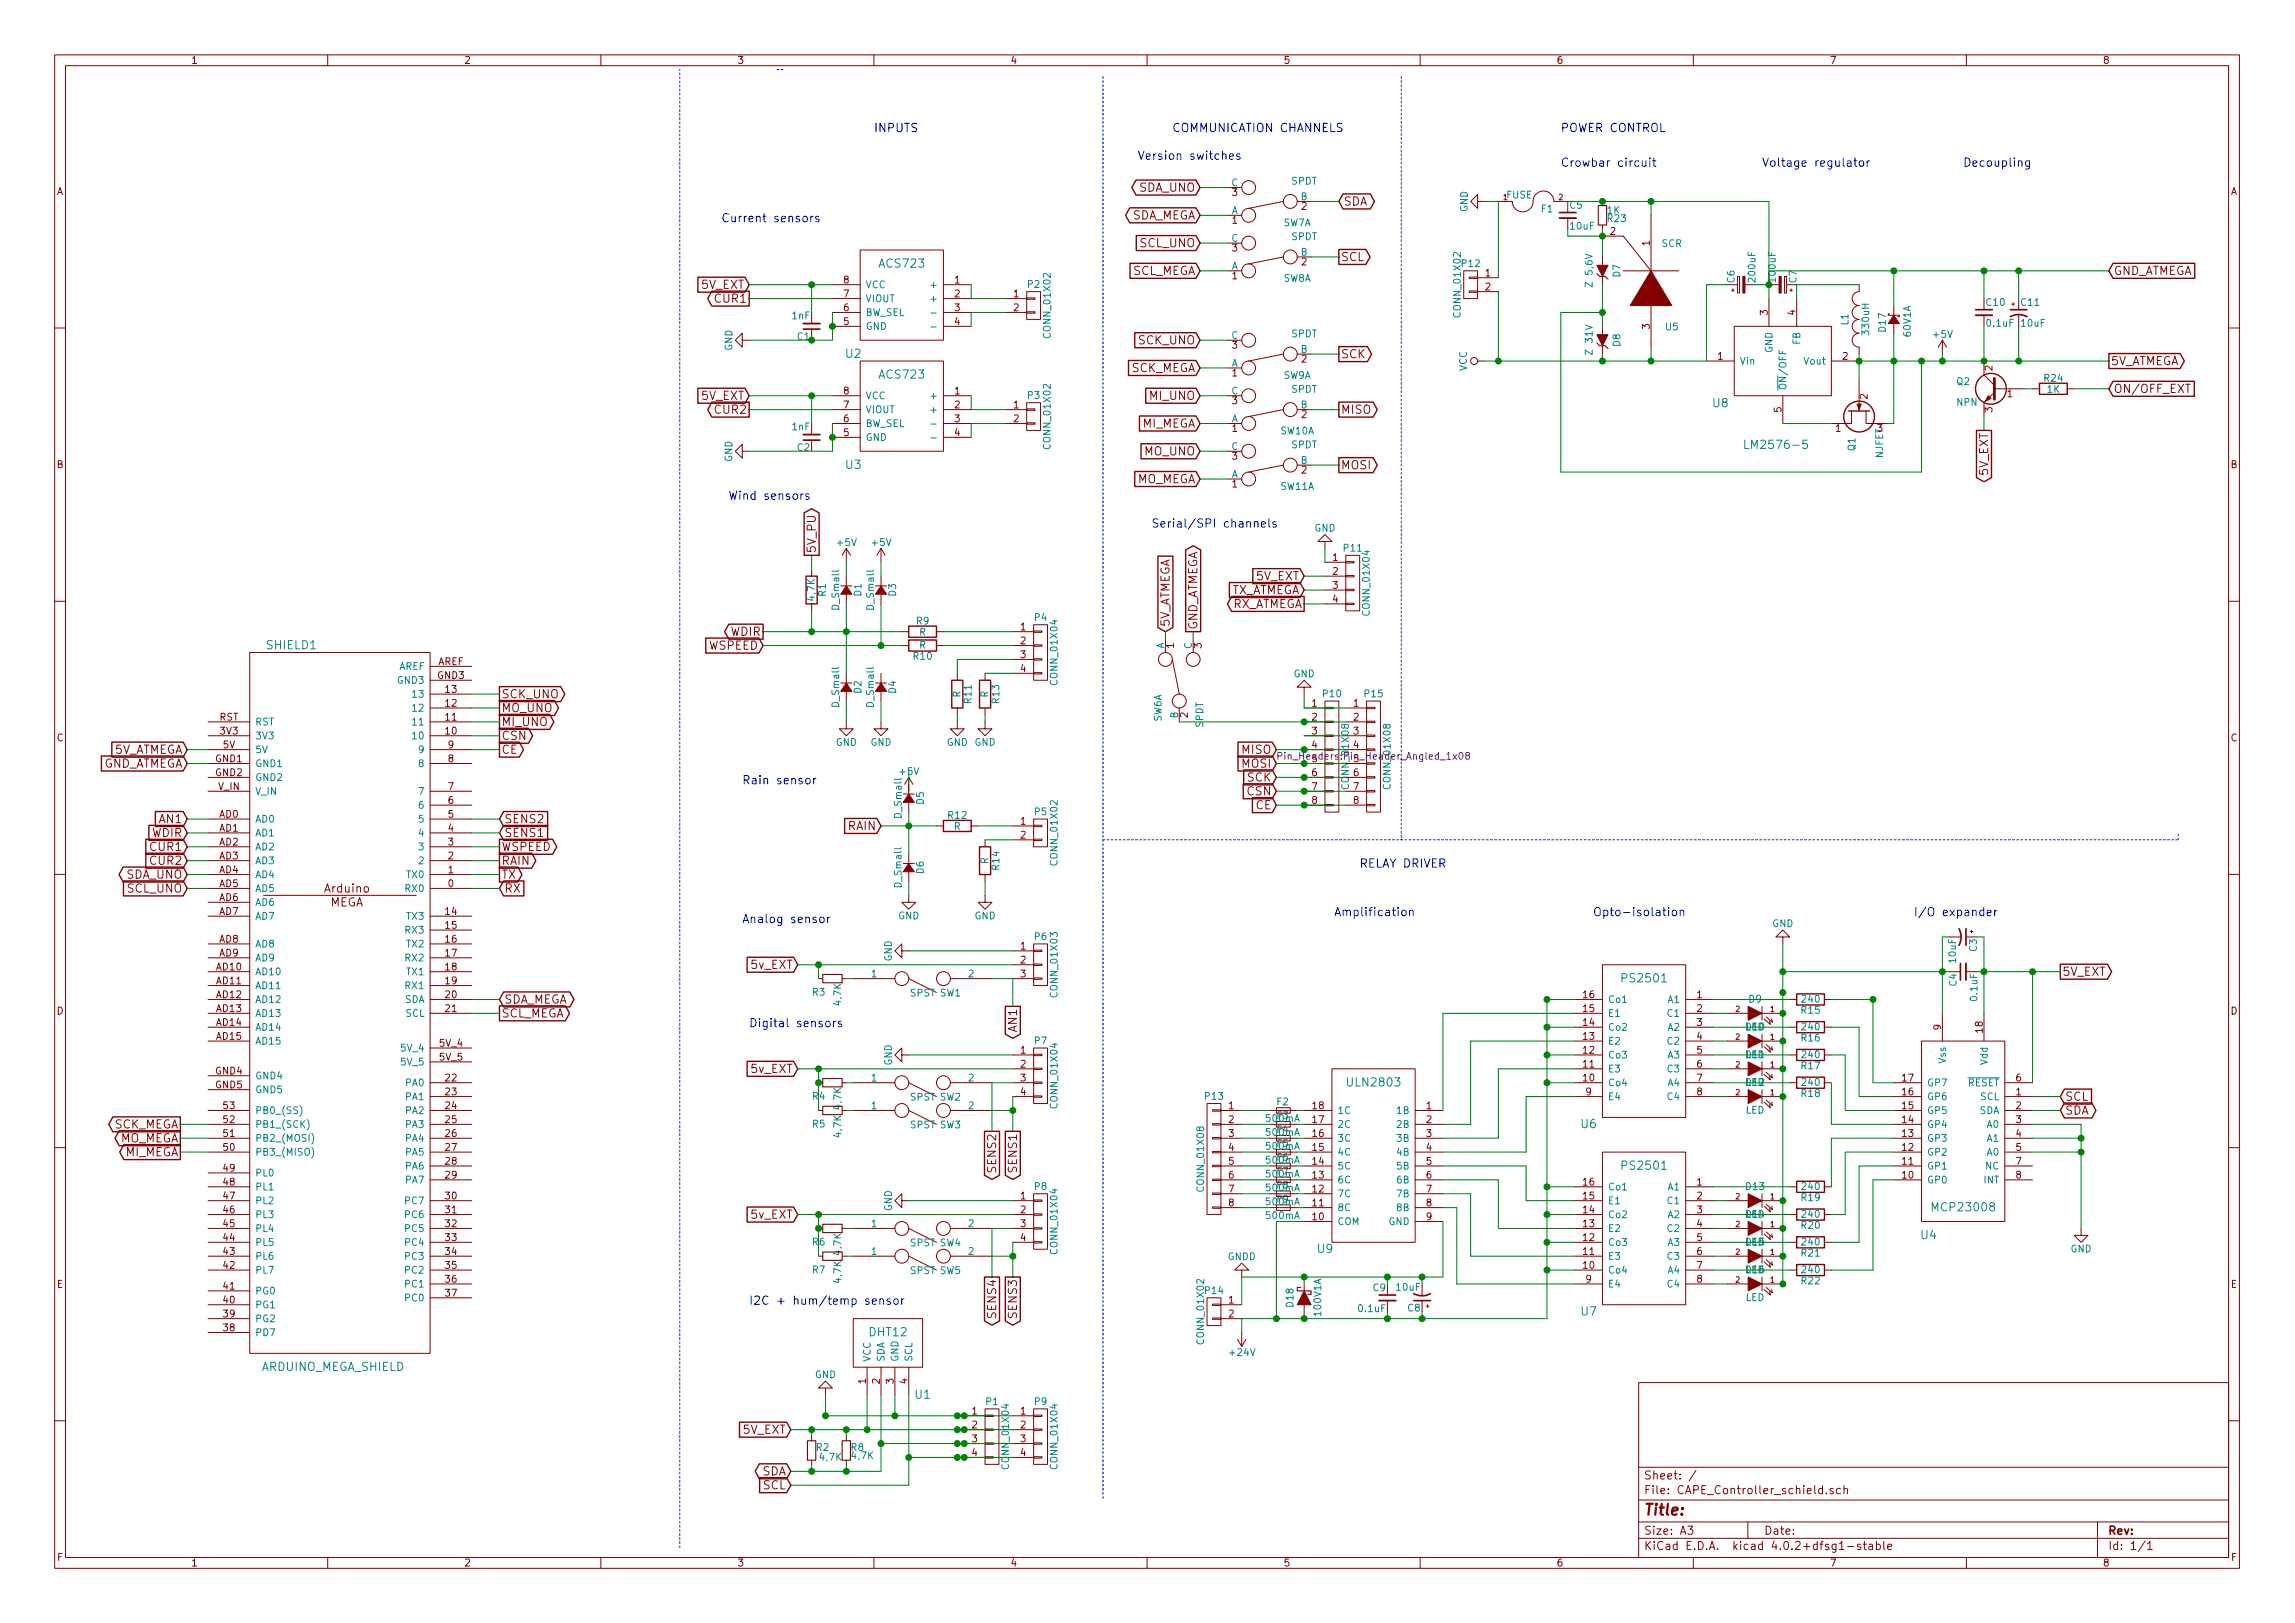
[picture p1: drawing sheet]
<svg xmlns="http://www.w3.org/2000/svg" width="420mm" height="297mm" viewBox="0 0 420 297" stroke-linecap="round" stroke-linejoin="round" font-family="sans-serif">
<defs><g id="words">
<text font-size="2.8" fill="#840000" x="301" y="277.3">Title:</text>
<g font-size="2.1" fill="#0000c2">
<text x="160" y="24.2">INPUTS</text>
<text x="208.3" y="29.2">Version switches</text>
<text x="214.6" y="24.2">COMMUNICATION CHANNELS</text>
<text x="285.8" y="24.2">POWER CONTROL</text>
<text x="285.8" y="30.5">Crowbar circuit</text>
<text x="322.6" y="30.5">Voltage regulator</text>
<text x="359.4" y="30.5">Decoupling</text>
<text x="132.1" y="40.7">Current sensors</text>
<text x="133.3" y="91.5">Wind sensors</text>
<text x="210.8" y="96.6">Serial/SPI channels</text>
<text x="135.9" y="143.5">Rain sensor</text>
<text x="248.9" y="158.8">RELAY DRIVER</text>
<text x="245.6" y="167.7">Amplification</text>
<text x="294.2" y="167.7">Opto-isolation</text>
<text x="352.9" y="167.7">I/O expander</text>
<text x="135.9" y="168.9">Analog sensor</text>
<text x="137.2" y="188">Digital sensors</text>
<text x="137.2" y="238.8">I2C + hum/temp sensor</text>
</g>
<g font-size="2.1" fill="#840000">
<text x="208.4" y="35.1">SDA_UNO</text>
<text x="206.8" y="40.2">SDA_MEGA</text>
<text x="246" y="37.6">SDA</text>
<text x="208.7" y="45.2">SCL_UNO</text>
<text x="245.5" y="47.8">SCL</text>
<text x="128.3" y="52.9">5V_EXT</text>
<text x="207" y="50.3">SCL_MEGA</text>
<text x="387" y="50.3">GND_ATMEGA</text>
<text x="131" y="55.4">CUR1</text>
<text x="208.4" y="63">SCK_UNO</text>
<text x="245.5" y="65.6">SCK</text>
<text x="206.8" y="68.1">SCK_MEGA</text>
<text x="386.5" y="66.8">5V_ATMEGA</text>
<text x="387" y="71.9">ON/OFF_EXT</text>
<text x="128.3" y="73.2">5V_EXT</text>
<text x="131" y="75.7">CUR2</text>
<text x="210.5" y="73.2">MI_UNO</text>
<text x="245.5" y="75.7">MISO</text>
<text x="208.9" y="78.3">MI_MEGA</text>
<text x="209.5" y="83.3">MO_UNO</text>
<text x="207.8" y="88.4">MO_MEGA</text>
<text x="245.5" y="85.9">MOSI</text>
<text x="364" y="87.1" transform="rotate(-90 364 87.1)">5V_EXT</text>
<text x="149.4" y="101.2" transform="rotate(-90 149.4 101.2)">5V_PU</text>
<text x="229.9" y="106.2">5V_EXT</text>
<text x="224.8" y="108.7">TX_ATMEGA</text>
<text x="225" y="111.3">RX_ATMEGA</text>
<text x="129.6" y="118.9">WSPEED</text>
<text x="133.6" y="116.4">WDIR</text>
<text x="214.1" y="114.7" transform="rotate(-90 214.1 114.7)">5V_ATMEGA</text>
<text x="219.2" y="115.2" transform="rotate(-90 219.2 115.2)">GND_ATMEGA</text>
<text x="91.8" y="127.8">SCK_UNO</text>
<text x="91.8" y="130.3">MO_UNO</text>
<text x="20.4" y="138">5V_ATMEGA</text>
<text x="91.8" y="135.4">CSN</text>
<text x="91.8" y="138">CE</text>
<text x="91.8" y="132.9">MI_UNO</text>
<text x="227.3" y="138">MISO</text>
<text x="18.3" y="140.5">GND_ATMEGA</text>
<text x="227.3" y="140.5">MOSI</text>
<text x="228.3" y="143">SCK</text>
<text x="228.3" y="145.6">CSN</text>
<text x="229.8" y="148.1">CE</text>
<text x="27.6" y="155.7">CUR1</text>
<text x="27.7" y="153.2">WDIR</text>
<text x="29.1" y="150.7">AN1</text>
<text x="91.8" y="155.7">WSPEED</text>
<text x="92.4" y="153.2">SENS1</text>
<text x="92.4" y="150.7">SENS2</text>
<text x="155.2" y="151.9">RAIN</text>
<text x="23" y="160.8">SDA_UNO</text>
<text x="27.6" y="158.3">CUR2</text>
<text x="91.8" y="158.3">RAIN</text>
<text x="91.8" y="160.8">TX</text>
<text x="23.2" y="163.4">SCL_UNO</text>
<text x="59.4" y="163.4">Arduino</text>
<text x="60.3" y="165.9">MEGA</text>
<text x="92.4" y="163.4">RX</text>
<text x="137.5" y="177.3">5v_EXT</text>
<text x="377.6" y="178.6">5V_EXT</text>
<text x="92.4" y="183.7">SDA_MEGA</text>
<text x="91.8" y="186.2">SCL_MEGA</text>
<text x="186.2" y="188.8" transform="rotate(-90 186.2 188.8)">AN1</text>
<text x="137.5" y="196.4">5v_EXT</text>
<text x="378.1" y="204">SDA</text>
<text x="378.1" y="201.5">SCL</text>
<text x="20.6" y="206.5">SCK_MEGA</text>
<text x="21.6" y="209.1">MO_MEGA</text>
<text x="22.7" y="211.6">MI_MEGA</text>
<text x="182.4" y="214.4" transform="rotate(-90 182.4 214.4)">SENS2</text>
<text x="186.2" y="214.4" transform="rotate(-90 186.2 214.4)">SENS1</text>
<text x="137.5" y="223">5v_EXT</text>
<text x="182.4" y="241.1" transform="rotate(-90 182.4 241.1)">SENS4</text>
<text x="186.2" y="241.1" transform="rotate(-90 186.2 241.1)">SENS3</text>
<text x="136" y="262.4">5V_EXT</text>
<text x="139.4" y="270">SDA</text>
<text x="139.6" y="272.6">SCL</text>
<text x="301" y="273.5">File: CAPE_Controller_schield.sch</text>
<text x="301" y="270.8">Sheet: /</text>
<text x="301" y="280.9">Size: A3</text>
<text x="323" y="280.9">Date:</text>
<text x="386" y="280.9">Rev:</text>
<text x="301" y="283.7">KiCad E.D.A. kicad 4.0.2+dfsg1-stable</text>
<text x="386" y="283.7">Id: 1/1</text>
</g>
<g font-size="2.1" fill="#008484">
<text x="161.1" y="49">ACS723</text>
<text x="154.9" y="65.5">U2</text>
<text x="161.1" y="69.3">ACS723</text>
<text x="313.6" y="74.5">U8</text>
<text x="320.3" y="82.2">LM2576-5</text>
<text x="154.9" y="85.8">U3</text>
<text x="48.9" y="118.8">SHIELD1</text>
<text x="297.2" y="179.8">PS2501</text>
<text x="246.9" y="198.8">ULN2803</text>
<text x="289.5" y="206.5">U6</text>
<text x="297.2" y="214.1">PS2501</text>
<text x="354.1" y="221.7">MCP23008</text>
<text x="351.7" y="226.8">U4</text>
<text x="241.2" y="229.3">U9</text>
<text x="159.2" y="244.6">DHT12</text>
<text x="289.5" y="240.8">U7</text>
<text x="47.8" y="250.9">ARDUINO_MEGA_SHIELD</text>
<text x="167.6" y="256">U1</text>
</g>
<g font-size="1.8" fill="#840000">
<text x="35" y="11.7">1</text>
<text x="85" y="11.7">2</text>
<text x="135" y="11.7">3</text>
<text x="185" y="11.7">4</text>
<text x="235" y="11.7">5</text>
<text x="285" y="11.7">6</text>
<text x="335" y="11.7">7</text>
<text x="385" y="11.7">8</text>
<text x="10.4" y="35.7">A</text>
<text x="225.6" y="35.9">3</text>
<text x="408.4" y="35.7">A</text>
<text x="225.6" y="40.9">1</text>
<text x="238.3" y="38.4">2</text>
<text x="225.6" y="46">3</text>
<text x="294.8" y="43">2</text>
<text x="302" y="45" transform="rotate(-90 302 45)">1</text>
<text x="154.5" y="51.9">8</text>
<text x="174.8" y="51.9">1</text>
<text x="225.6" y="51.1">1</text>
<text x="238.3" y="48.6">2</text>
<text x="271.9" y="50.6">1</text>
<text x="271.9" y="53.1">2</text>
<text x="154.5" y="59.5">5</text>
<text x="154.5" y="56.9">6</text>
<text x="154.5" y="54.4">7</text>
<text x="174.8" y="54.4">2</text>
<text x="174.8" y="56.9">3</text>
<text x="174.8" y="59.5">4</text>
<text x="185.6" y="54.4">1</text>
<text x="185.6" y="56.9">2</text>
<text x="323.6" y="57.7" transform="rotate(-90 323.6 57.7)">3</text>
<text x="328.7" y="57.7" transform="rotate(-90 328.7 57.7)">4</text>
<text x="225.6" y="63.8">3</text>
<text x="302" y="60.2" transform="rotate(-90 302 60.2)">3</text>
<text x="314.5" y="65.8">1</text>
<text x="337.3" y="65.8">2</text>
<text x="225.6" y="68.9">1</text>
<text x="238.3" y="66.3">2</text>
<text x="364.7" y="67.8" transform="rotate(-90 364.7 67.8)">2</text>
<text x="154.5" y="77.3">6</text>
<text x="154.5" y="74.7">7</text>
<text x="154.5" y="72.2">8</text>
<text x="174.8" y="72.2">1</text>
<text x="174.8" y="74.7">2</text>
<text x="174.8" y="77.3">3</text>
<text x="185.6" y="74.7">1</text>
<text x="185.6" y="77.3">2</text>
<text x="225.6" y="74">3</text>
<text x="238.3" y="76.5">2</text>
<text x="326.1" y="75.4" transform="rotate(-90 326.1 75.4)">5</text>
<text x="341.9" y="73" transform="rotate(-90 341.9 73)">2</text>
<text x="364.7" y="75.4" transform="rotate(-90 364.7 75.4)">3</text>
<text x="367.5" y="72.7">1</text>
<text x="154.5" y="79.8">5</text>
<text x="174.8" y="79.8">4</text>
<text x="225.6" y="79">1</text>
<text x="336.1" y="79">1</text>
<text x="10.4" y="85.7">B</text>
<text x="225.6" y="89.2">1</text>
<text x="225.6" y="84.1">3</text>
<text x="238.3" y="86.7">2</text>
<text x="408.4" y="85.7">B</text>
<text x="244" y="102.7">1</text>
<text x="244" y="105.2">2</text>
<text x="244" y="107.7">3</text>
<text x="244" y="110.3">4</text>
<text x="186.8" y="115.4">1</text>
<text x="186.8" y="117.9">2</text>
<text x="214.9" y="118.6" transform="rotate(-90 214.9 118.6)">1</text>
<text x="220" y="118.6" transform="rotate(-90 220 118.6)">3</text>
<text x="80.1" y="124.2">GND3</text>
<text x="80.1" y="121.7">AREF</text>
<text x="186.8" y="120.4">3</text>
<text x="186.8" y="123">4</text>
<text x="40.2" y="131.9">RST</text>
<text x="81.6" y="131.9">11</text>
<text x="81.6" y="129.3">12</text>
<text x="81.6" y="126.8">13</text>
<text x="217.4" y="131.3" transform="rotate(-90 217.4 131.3)">2</text>
<text x="240.2" y="129.3">1</text>
<text x="240.2" y="131.9">2</text>
<text x="247.8" y="129.3">1</text>
<text x="247.8" y="131.9">2</text>
<text x="10.4" y="135.7">C</text>
<text x="40.3" y="134.4">3V3</text>
<text x="40.8" y="136.9">5V</text>
<text x="81.6" y="134.4">10</text>
<text x="82.1" y="136.9">9</text>
<text x="240.2" y="134.4">3</text>
<text x="240.2" y="136.9">4</text>
<text x="247.8" y="134.4">3</text>
<text x="247.8" y="136.9">4</text>
<text x="408.4" y="135.7">C</text>
<text x="39.5" y="139.5">GND1</text>
<text x="39.5" y="142">GND2</text>
<text x="82.1" y="139.5">8</text>
<text x="240.2" y="142">6</text>
<text x="247.8" y="142">6</text>
<text x="40" y="144.6">V_IN</text>
<text x="40.2" y="149.6">AD0</text>
<text x="82.1" y="149.6">5</text>
<text x="82.1" y="147.1">6</text>
<text x="82.1" y="144.6">7</text>
<text x="240.2" y="144.6">7</text>
<text x="240.2" y="147.1">8</text>
<text x="247.8" y="144.6">7</text>
<text x="247.8" y="147.1">8</text>
<text x="40.2" y="152.2">AD1</text>
<text x="40.2" y="154.7">AD2</text>
<text x="82.1" y="154.7">3</text>
<text x="82.1" y="152.2">4</text>
<text x="186.8" y="150.9">1</text>
<text x="186.8" y="153.5">2</text>
<text x="40.2" y="157.3">AD3</text>
<text x="40.2" y="159.8">AD4</text>
<text x="82.1" y="159.8">1</text>
<text x="82.1" y="157.3">2</text>
<text x="40.2" y="162.3">AD5</text>
<text x="40.2" y="164.9">AD6</text>
<text x="40.2" y="167.4">AD7</text>
<text x="81.6" y="167.4">14</text>
<text x="82.1" y="162.3">0</text>
<text x="40.2" y="172.5">AD8</text>
<text x="81.6" y="170">15</text>
<text x="81.6" y="172.5">16</text>
<text x="186.8" y="173.8">1</text>
<text x="39.6" y="177.6">AD10</text>
<text x="40.2" y="175">AD9</text>
<text x="81.6" y="175">17</text>
<text x="81.6" y="177.6">18</text>
<text x="186.8" y="176.3">2</text>
<text x="186.8" y="178.9">3</text>
<text x="10.4" y="185.7">D</text>
<text x="39.6" y="180.1">AD11</text>
<text x="39.6" y="182.7">AD12</text>
<text x="39.6" y="185.2">AD13</text>
<text x="81.6" y="182.7">20</text>
<text x="81.6" y="185.2">21</text>
<text x="81.6" y="180.1">19</text>
<text x="289.9" y="185.2">15</text>
<text x="289.9" y="182.7">16</text>
<text x="310.7" y="182.7">1</text>
<text x="310.7" y="185.2">2</text>
<text x="408.4" y="185.7">D</text>
<text x="39.6" y="187.7">AD14</text>
<text x="39.6" y="190.3">AD15</text>
<text x="80.5" y="191.6">5V_4</text>
<text x="289.9" y="190.3">13</text>
<text x="289.9" y="187.7">14</text>
<text x="310.7" y="187.7">3</text>
<text x="310.7" y="190.3">4</text>
<text x="355.3" y="188.5" transform="rotate(-90 355.3 188.5)">9</text>
<text x="363" y="189" transform="rotate(-90 363 189)">18</text>
<text x="39.5" y="196.6">GND4</text>
<text x="80.5" y="194.1">5V_5</text>
<text x="81.6" y="197.9">22</text>
<text x="186.8" y="192.8">1</text>
<text x="186.8" y="195.4">2</text>
<text x="186.8" y="197.9">3</text>
<text x="289.9" y="197.9">10</text>
<text x="289.9" y="195.4">11</text>
<text x="289.9" y="192.8">12</text>
<text x="310.7" y="192.8">5</text>
<text x="310.7" y="195.4">6</text>
<text x="310.7" y="197.9">7</text>
<text x="348.3" y="197.9">17</text>
<text x="369.1" y="197.9">6</text>
<text x="39.5" y="199.2">GND5</text>
<text x="40.9" y="203">53</text>
<text x="81.6" y="200.4">23</text>
<text x="81.6" y="203">24</text>
<text x="186.8" y="200.4">4</text>
<text x="224.9" y="203">1</text>
<text x="240.3" y="203">18</text>
<text x="261.1" y="203">1</text>
<text x="290.3" y="200.4">9</text>
<text x="310.7" y="200.4">8</text>
<text x="348.3" y="203">15</text>
<text x="348.3" y="200.4">16</text>
<text x="369.1" y="200.4">1</text>
<text x="369.1" y="203">2</text>
<text x="40.9" y="208.1">51</text>
<text x="40.9" y="205.5">52</text>
<text x="81.6" y="205.5">25</text>
<text x="81.6" y="208.1">26</text>
<text x="224.9" y="205.5">2</text>
<text x="224.9" y="208.1">3</text>
<text x="240.3" y="208.1">16</text>
<text x="240.3" y="205.5">17</text>
<text x="261.1" y="205.5">2</text>
<text x="261.1" y="208.1">3</text>
<text x="348.3" y="208.1">13</text>
<text x="348.3" y="205.5">14</text>
<text x="369.1" y="205.5">3</text>
<text x="369.1" y="208.1">4</text>
<text x="40.9" y="210.6">50</text>
<text x="40.9" y="214.4">49</text>
<text x="81.6" y="210.6">27</text>
<text x="81.6" y="213.1">28</text>
<text x="81.6" y="215.7">29</text>
<text x="224.9" y="210.6">4</text>
<text x="224.9" y="213.1">5</text>
<text x="224.9" y="215.7">6</text>
<text x="240.3" y="215.7">13</text>
<text x="240.3" y="213.1">14</text>
<text x="240.3" y="210.6">15</text>
<text x="261.1" y="210.6">4</text>
<text x="261.1" y="213.1">5</text>
<text x="261.1" y="215.7">6</text>
<text x="348.3" y="215.7">10</text>
<text x="348.3" y="213.1">11</text>
<text x="348.3" y="210.6">12</text>
<text x="369.1" y="210.6">5</text>
<text x="369.1" y="213.1">7</text>
<text x="369.1" y="215.7">8</text>
<text x="40.9" y="219.5">47</text>
<text x="40.9" y="217">48</text>
<text x="81.6" y="219.5">30</text>
<text x="186.8" y="219.5">1</text>
<text x="224.9" y="218.2">7</text>
<text x="224.9" y="220.8">8</text>
<text x="240.3" y="220.8">11</text>
<text x="240.3" y="218.2">12</text>
<text x="261.1" y="218.2">7</text>
<text x="261.1" y="220.8">8</text>
<text x="289.9" y="219.5">15</text>
<text x="289.9" y="217">16</text>
<text x="310.7" y="217">1</text>
<text x="310.7" y="219.5">2</text>
<text x="40.9" y="227.1">44</text>
<text x="40.9" y="224.6">45</text>
<text x="40.9" y="222">46</text>
<text x="81.6" y="222">31</text>
<text x="81.6" y="224.6">32</text>
<text x="81.6" y="227.1">33</text>
<text x="186.8" y="222">2</text>
<text x="186.8" y="224.6">3</text>
<text x="186.8" y="227.1">4</text>
<text x="240.3" y="223.3">10</text>
<text x="261.1" y="223.3">9</text>
<text x="289.9" y="227.1">12</text>
<text x="289.9" y="224.6">13</text>
<text x="289.9" y="222">14</text>
<text x="310.7" y="222">3</text>
<text x="310.7" y="224.6">4</text>
<text x="310.7" y="227.1">5</text>
<text x="40.9" y="232.2">42</text>
<text x="40.9" y="229.7">43</text>
<text x="81.6" y="229.7">34</text>
<text x="81.6" y="232.2">35</text>
<text x="289.9" y="232.2">10</text>
<text x="289.9" y="229.7">11</text>
<text x="310.7" y="229.7">6</text>
<text x="310.7" y="232.2">7</text>
<text x="10.4" y="235.7">E</text>
<text x="40.9" y="238.5">40</text>
<text x="40.9" y="236">41</text>
<text x="81.6" y="234.7">36</text>
<text x="81.6" y="237.3">37</text>
<text x="224.9" y="238.5">1</text>
<text x="290.3" y="234.7">9</text>
<text x="310.7" y="234.7">8</text>
<text x="408.4" y="235.7">E</text>
<text x="40.9" y="243.6">38</text>
<text x="40.9" y="241.1">39</text>
<text x="224.9" y="241.1">2</text>
<text x="158.5" y="253.2" transform="rotate(-90 158.5 253.2)">1</text>
<text x="161" y="253.2" transform="rotate(-90 161 253.2)">2</text>
<text x="163.6" y="253.2" transform="rotate(-90 163.6 253.2)">3</text>
<text x="166.1" y="253.2" transform="rotate(-90 166.1 253.2)">4</text>
<text x="178" y="258.9">1</text>
<text x="178" y="261.4">2</text>
<text x="178" y="263.9">3</text>
<text x="186.8" y="258.9">1</text>
<text x="186.8" y="261.4">2</text>
<text x="186.8" y="263.9">3</text>
<text x="178" y="266.5">4</text>
<text x="186.8" y="266.5">4</text>
<text x="10.5" y="285.7">F</text>
<text x="35" y="286.7">1</text>
<text x="85" y="286.7">2</text>
<text x="135" y="286.7">3</text>
<text x="185" y="286.7">4</text>
<text x="235" y="286.7">5</text>
<text x="285" y="286.7">6</text>
<text x="335" y="286.7">7</text>
<text x="385" y="286.7">8</text>
<text x="408.5" y="285.7">F</text>
</g>
<g font-size="1.8" fill="#008484">
<text x="225.4" y="34.1">C</text>
<text x="236.4" y="33.8">SPDT</text>
<text x="225.4" y="39.2">A</text>
<text x="234.9" y="41.4">SW7A</text>
<text x="238.1" y="36.6">B</text>
<text x="268.7" y="38.8" transform="rotate(-90 268.7 38.8)">GND</text>
<text x="275.8" y="36.3">FUSE</text>
<text x="282.2" y="38.8">F1</text>
<text x="287.4" y="38.2">C5</text>
<text x="287.6" y="42">10uF</text>
<text x="294.3" y="39.1">1K</text>
<text x="294.4" y="40.6">R23</text>
<text x="225.4" y="44.2">C</text>
<text x="236.4" y="43.9">SPDT</text>
<text x="238.1" y="46.8">B</text>
<text x="304.2" y="45.2">SCR</text>
<text x="158.5" y="52.7">VCC</text>
<text x="170.7" y="52.7">+</text>
<text x="188.2" y="52.7">P2</text>
<text x="225.4" y="49.3">A</text>
<text x="234.9" y="51.5">SW8A</text>
<text x="267.7" y="48.9">P12</text>
<text x="291.5" y="52.1" transform="rotate(-90 291.5 52.1)">Z 5,6V</text>
<text x="296.6" y="50.7" transform="rotate(-90 296.6 50.7)">D7</text>
<text x="317.6" y="51.7" transform="rotate(-90 317.6 51.7)">C6</text>
<text x="321.4" y="51.4" transform="rotate(-90 321.4 51.4)">200uF</text>
<text x="325.1" y="51.4" transform="rotate(-90 325.1 51.4)">100uF</text>
<text x="328.9" y="51.7" transform="rotate(-90 328.9 51.7)">C7</text>
<text x="145" y="58.4">1nF</text>
<text x="158.5" y="57.8">BW_SEL</text>
<text x="158.5" y="55.3">VIOUT</text>
<text x="170.7" y="55.3">+</text>
<text x="267.4" y="57.7" transform="rotate(-90 267.4 57.7)">CONN_01X02</text>
<text x="338.4" y="59.5" transform="rotate(-90 338.4 59.5)">L1</text>
<text x="363.7" y="56">C10</text>
<text x="363.8" y="59.8">0.1uF</text>
<text x="370.1" y="56">C11</text>
<text x="370.1" y="59.8">10uF</text>
<text x="134.1" y="64.2" transform="rotate(-90 134.1 64.2)">GND</text>
<text x="146" y="62.2">C1</text>
<text x="158.5" y="60.4">GND</text>
<text x="192.3" y="61.6" transform="rotate(-90 192.3 61.6)">CONN_01X02</text>
<text x="225.4" y="62">C</text>
<text x="236.4" y="61.7">SPDT</text>
<text x="238.1" y="64.6">B</text>
<text x="291.5" y="64.6" transform="rotate(-90 291.5 64.6)">Z 31V</text>
<text x="296.6" y="63.4" transform="rotate(-90 296.6 63.4)">D8</text>
<text x="305" y="60.4">U5</text>
<text x="324.5" y="64.7" transform="rotate(-90 324.5 64.7)">GND</text>
<text x="329.6" y="63.1" transform="rotate(-90 329.6 63.1)">FB</text>
<text x="342.2" y="61.1" transform="rotate(-90 342.2 61.1)">330uH</text>
<text x="345.2" y="60.7" transform="rotate(-90 345.2 60.7)">D17</text>
<text x="349.8" y="61.5" transform="rotate(-90 349.8 61.5)">60V1A</text>
<text x="354" y="61.8">+5V</text>
<text x="225.4" y="67.1">A</text>
<text x="234.9" y="69.3">SW9A</text>
<text x="236.4" y="71.9">SPDT</text>
<text x="268.5" y="67.9" transform="rotate(-90 268.5 67.9)">VCC</text>
<text x="318.5" y="66.7">Vin</text>
<text x="327" y="71.4" transform="rotate(-90 327 71.4)">ON/OFF</text>
<text x="330.3" y="66.7">Vout</text>
<text x="358.2" y="70.4">Q2</text>
<text x="374.3" y="69.8">R24</text>
<text x="374.8" y="71.9">1K</text>
<text x="158.5" y="75.6">VIOUT</text>
<text x="158.5" y="73.1">VCC</text>
<text x="170.7" y="73.1">+</text>
<text x="170.7" y="75.6">+</text>
<text x="188.2" y="73">P3</text>
<text x="225.4" y="77.3">A</text>
<text x="225.4" y="72.2">C</text>
<text x="238.1" y="74.7">B</text>
<text x="358.2" y="74.3">NPN</text>
<text x="145" y="78.7">1nF</text>
<text x="146" y="82.5">C2</text>
<text x="158.5" y="80.7">GND</text>
<text x="158.5" y="78.1">BW_SEL</text>
<text x="192.3" y="81.9" transform="rotate(-90 192.3 81.9)">CONN_01X02</text>
<text x="225.4" y="82.3">C</text>
<text x="234.4" y="79.5">SW10A</text>
<text x="236.4" y="82">SPDT</text>
<text x="339.6" y="82.5" transform="rotate(-90 339.6 82.5)">Q1</text>
<text x="343.7" y="79">3</text>
<text x="344.7" y="83.9" transform="rotate(-90 344.7 83.9)">NJFET</text>
<text x="134.1" y="84.5" transform="rotate(-90 134.1 84.5)">GND</text>
<text x="225.4" y="87.4">A</text>
<text x="234.4" y="89.6">SW11A</text>
<text x="238.1" y="84.9">B</text>
<text x="153.3" y="99.9">+5V</text>
<text x="159.7" y="99.9">+5V</text>
<text x="240.6" y="97.3">GND</text>
<text x="246.1" y="100.9">P11</text>
<text x="149.1" y="109.8" transform="rotate(-90 149.1 109.8)">4,7K</text>
<text x="151.2" y="109.1" transform="rotate(-90 151.2 109.1)">R1</text>
<text x="153.6" y="111.5" transform="rotate(-90 153.6 111.5)">D_Small</text>
<text x="157.7" y="109.1" transform="rotate(-90 157.7 109.1)">D1</text>
<text x="160" y="111.5" transform="rotate(-90 160 111.5)">D_Small</text>
<text x="164" y="109.1" transform="rotate(-90 164 109.1)">D3</text>
<text x="189.4" y="113.6">P4</text>
<text x="250.7" y="112.4" transform="rotate(-90 250.7 112.4)">CONN_01X04</text>
<text x="167.8" y="114.3">R9</text>
<text x="168.3" y="116.3">R</text>
<text x="168.3" y="118.7">R</text>
<text x="213.1" y="118.8" transform="rotate(-90 213.1 118.8)">A</text>
<text x="218.2" y="118.8" transform="rotate(-90 218.2 118.8)">C</text>
<text x="72.8" y="125.1">GND3</text>
<text x="72.9" y="122.6">AREF</text>
<text x="167.3" y="120.7">R10</text>
<text x="193.6" y="125.1" transform="rotate(-90 193.6 125.1)">CONN_01X04</text>
<text x="236.8" y="123.9">GND</text>
<text x="75.8" y="130.2">12</text>
<text x="75.8" y="127.7">13</text>
<text x="153.6" y="129.2" transform="rotate(-90 153.6 129.2)">D_Small</text>
<text x="157.7" y="126.9" transform="rotate(-90 157.7 126.9)">D2</text>
<text x="160" y="129.2" transform="rotate(-90 160 129.2)">D_Small</text>
<text x="164" y="126.9" transform="rotate(-90 164 126.9)">D4</text>
<text x="175.8" y="127.7" transform="rotate(-90 175.8 127.7)">R</text>
<text x="177.9" y="128.7" transform="rotate(-90 177.9 128.7)">R11</text>
<text x="180.9" y="127.7" transform="rotate(-90 180.9 127.7)">R</text>
<text x="182.9" y="128.7" transform="rotate(-90 182.9 128.7)">R13</text>
<text x="215.6" y="131.5" transform="rotate(-90 215.6 131.5)">B</text>
<text x="242.3" y="127.6">P10</text>
<text x="249.9" y="127.6">P15</text>
<text x="46.7" y="137.8">5V</text>
<text x="46.7" y="135.3">3V3</text>
<text x="46.7" y="132.8">RST</text>
<text x="75.8" y="135.3">10</text>
<text x="75.8" y="132.8">11</text>
<text x="76.7" y="137.8">9</text>
<text x="153" y="136.5">GND</text>
<text x="159.3" y="136.5">GND</text>
<text x="173.3" y="136.5">GND GND</text>
<text x="212.6" y="132.1" transform="rotate(-90 212.6 132.1)">SW6A</text>
<text x="220.3" y="133.2" transform="rotate(-90 220.3 133.2)">SPDT</text>
<text x="46.7" y="140.4">GND1</text>
<text x="46.7" y="142.9">GND2</text>
<text x="76.7" y="140.4">8</text>
<text x="164.8" y="141.8">+5V</text>
<text x="46.7" y="145.5">V_IN</text>
<text x="76.7" y="148">6</text>
<text x="76.7" y="145.5">7</text>
<text x="165" y="149.6" transform="rotate(-90 165 149.6)">D_Small</text>
<text x="169.1" y="147.2" transform="rotate(-90 169.1 147.2)">D5</text>
<text x="173.6" y="149.8">R12</text>
<text x="189.4" y="149.2">P5</text>
<text x="46.7" y="150.5">AD0</text>
<text x="46.7" y="153.1">AD1</text>
<text x="46.7" y="155.6">AD2</text>
<text x="76.7" y="155.6">3</text>
<text x="76.7" y="153.1">4</text>
<text x="76.7" y="150.5">5</text>
<text x="174.6" y="151.9">R</text>
<text x="46.7" y="158.2">AD3</text>
<text x="46.7" y="160.7">AD4</text>
<text x="74.5" y="160.7">TX0</text>
<text x="76.7" y="158.2">2</text>
<text x="169.1" y="159.9" transform="rotate(-90 169.1 159.9)">D6</text>
<text x="180.9" y="158.2" transform="rotate(-90 180.9 158.2)">R</text>
<text x="182.9" y="159.1" transform="rotate(-90 182.9 159.1)">R14</text>
<text x="193.6" y="158.1" transform="rotate(-90 193.6 158.1)">CONN_01X02</text>
<text x="46.7" y="163.2">AD5</text>
<text x="46.7" y="165.8">AD6</text>
<text x="74.3" y="163.2">RX0</text>
<text x="165" y="162.3" transform="rotate(-90 165 162.3)">D_Small</text>
<text x="46.7" y="168.3">AD7</text>
<text x="46.7" y="173.4">AD8</text>
<text x="74.3" y="170.9">RX3</text>
<text x="74.5" y="168.3">TX3</text>
<text x="74.5" y="173.4">TX2</text>
<text x="164.4" y="168.2">GND</text>
<text x="178.4" y="168.2">GND</text>
<text x="189.4" y="172">P6</text>
<text x="324.4" y="169.7">GND</text>
<text x="46.7" y="175.9">AD9</text>
<text x="46.7" y="178.5">AD10</text>
<text x="74.3" y="175.9">RX2</text>
<text x="74.5" y="178.5">TX1</text>
<text x="159.5" y="178.9">1</text>
<text x="163.3" y="176" transform="rotate(-90 163.3 176)">GND</text>
<text x="177.3" y="178.9">2</text>
<text x="358.1" y="176.1" transform="rotate(-90 358.1 176.1)">10uF</text>
<text x="361.9" y="174.1" transform="rotate(-90 361.9 174.1)">C3</text>
<text x="46.7" y="181">AD11</text>
<text x="46.7" y="183.6">AD12</text>
<text x="74" y="183.6">SDA</text>
<text x="74.3" y="181">RX1</text>
<text x="148.8" y="182.2">R3</text>
<text x="154" y="183.9" transform="rotate(-90 154 183.9)">4,7K</text>
<text x="166.6" y="182.4">SPST SW1</text>
<text x="193.6" y="182.2" transform="rotate(-90 193.6 182.2)">CONN_01X03</text>
<text x="294.4" y="183.6">Co1</text>
<text x="305.3" y="183.6">A1</text>
<text x="320.2" y="183.5">D9</text>
<text x="329.8" y="185.5">R15</text>
<text x="330" y="183.5">240</text>
<text x="358.2" y="180.5" transform="rotate(-90 358.2 180.5)">C4</text>
<text x="362" y="183" transform="rotate(-90 362 183)">0.1uF</text>
<text x="46.7" y="186.1">AD13</text>
<text x="46.7" y="188.6">AD14</text>
<text x="46.7" y="191.2">AD15</text>
<text x="74.2" y="186.1">SCL</text>
<text x="189.4" y="191.1">P7</text>
<text x="294.4" y="191.2">E2</text>
<text x="294.4" y="188.6">Co2</text>
<text x="294.4" y="186.1">E1</text>
<text x="305.3" y="186.1">C1</text>
<text x="305.3" y="188.6">A2</text>
<text x="305.3" y="191.2">C2</text>
<text x="319.7" y="188.6">D10</text>
<text x="329.8" y="190.6">R16</text>
<text x="330" y="188.6">240</text>
<text x="46.7" y="197.5">GND4</text>
<text x="73.6" y="192.4">5V_4</text>
<text x="73.6" y="195">5V_5</text>
<text x="159.5" y="197.9">1</text>
<text x="163.3" y="195" transform="rotate(-90 163.3 195)">GND</text>
<text x="177.3" y="197.9">2</text>
<text x="294.4" y="196.3">E3</text>
<text x="294.4" y="193.7">Co3</text>
<text x="305.3" y="193.7">A3</text>
<text x="305.3" y="196.3">C3</text>
<text x="319.7" y="193.6">D11</text>
<text x="329.8" y="195.7">R17</text>
<text x="330" y="193.6">240</text>
<text x="356.2" y="194.7" transform="rotate(-90 356.2 194.7)">Vss</text>
<text x="363.9" y="194.9" transform="rotate(-90 363.9 194.9)">Vdd</text>
<text x="46.7" y="203.9">PB0_(SS)</text>
<text x="46.7" y="200.1">GND5</text>
<text x="74.3" y="198.8">PA0</text>
<text x="74.3" y="201.3">PA1</text>
<text x="74.3" y="203.9">PA2</text>
<text x="148.8" y="201.3">R4</text>
<text x="154" y="202.9" transform="rotate(-90 154 202.9)">4,7K</text>
<text x="159.5" y="203">1</text>
<text x="166.6" y="201.4">SPST SW2</text>
<text x="177.3" y="203">2</text>
<text x="193.6" y="202.5" transform="rotate(-90 193.6 202.5)">CONN_01X04</text>
<text x="220.7" y="201.3">P13</text>
<text x="233.8" y="202.3">F2</text>
<text x="244.9" y="203.9">1C</text>
<text x="255.8" y="203.9">1B</text>
<text x="294.4" y="201.3">E4</text>
<text x="294.4" y="198.8">Co4</text>
<text x="305.3" y="198.8">A4</text>
<text x="305.3" y="201.3">C4</text>
<text x="319.5" y="203.8">LED</text>
<text x="319.7" y="198.7">D12</text>
<text x="329.8" y="200.7">R18</text>
<text x="330" y="198.7">240</text>
<text x="352.8" y="203.9">GP5</text>
<text x="352.8" y="201.3">GP6</text>
<text x="352.8" y="198.8">GP7</text>
<text x="360.1" y="198.8">RESET</text>
<text x="362.3" y="203.9">SDA</text>
<text x="362.5" y="201.3">SCL</text>
<text x="46.7" y="209">PB2_(MOSI)</text>
<text x="46.7" y="206.4">PB1_(SCK)</text>
<text x="74.3" y="206.4">PA3</text>
<text x="74.3" y="209">PA4</text>
<text x="148.8" y="206.3">R5</text>
<text x="154" y="208" transform="rotate(-90 154 208)">4,7K</text>
<text x="166.6" y="206.5">SPST SW3</text>
<text x="231.9" y="207.9">500mA</text>
<text x="231.9" y="205.3">500mA</text>
<text x="233.8" y="209.9">F5</text>
<text x="233.8" y="207.4">F4</text>
<text x="233.8" y="204.8">F3</text>
<text x="244.9" y="209">3C</text>
<text x="244.9" y="206.4">2C</text>
<text x="255.8" y="206.4">2B</text>
<text x="255.8" y="209">3B</text>
<text x="352.8" y="209">GP3</text>
<text x="352.8" y="206.4">GP4</text>
<text x="363.8" y="206.4">A0</text>
<text x="363.8" y="209">A1</text>
<text x="46.7" y="211.5">PB3_(MISO)</text>
<text x="46.7" y="215.3">PL0</text>
<text x="74.3" y="211.5">PA5</text>
<text x="74.3" y="214">PA6</text>
<text x="231.9" y="215.5">500mA</text>
<text x="231.9" y="212.9">500mA</text>
<text x="231.9" y="210.4">500mA</text>
<text x="233.8" y="215">F7</text>
<text x="233.8" y="212.4">F6</text>
<text x="244.9" y="214">5C</text>
<text x="244.9" y="211.5">4C</text>
<text x="255.8" y="211.5">4B</text>
<text x="255.8" y="214">5B</text>
<text x="352.8" y="214">GP1</text>
<text x="352.8" y="211.5">GP2</text>
<text x="363.4" y="214">NC</text>
<text x="363.8" y="211.5">A0</text>
<text x="46.7" y="220.4">PL2</text>
<text x="46.7" y="217.8">PL1</text>
<text x="74.3" y="220.4">PC7</text>
<text x="74.3" y="216.6">PA7</text>
<text x="163.3" y="221.7" transform="rotate(-90 163.3 221.7)">GND</text>
<text x="189.4" y="217.8">P8</text>
<text x="220.4" y="217.8" transform="rotate(-90 220.4 217.8)">CONN_01X08</text>
<text x="231.9" y="220.6">500mA</text>
<text x="231.9" y="218">500mA</text>
<text x="233.8" y="220.1">F9</text>
<text x="233.8" y="217.5">F8</text>
<text x="244.9" y="221.7">8C</text>
<text x="244.9" y="219.1">7C</text>
<text x="244.9" y="216.6">6C</text>
<text x="255.8" y="216.6">6B</text>
<text x="255.8" y="219.1">7B</text>
<text x="255.8" y="221.7">8B</text>
<text x="294.4" y="220.4">E1</text>
<text x="294.4" y="217.8">Co1</text>
<text x="305.3" y="217.8">A1</text>
<text x="305.3" y="220.4">C1</text>
<text x="319.7" y="217.8">D13</text>
<text x="329.8" y="219.8">R19</text>
<text x="330" y="217.8">240</text>
<text x="352.8" y="216.6">GP0</text>
<text x="363.2" y="216.6">INT</text>
<text x="46.7" y="225.5">PL4</text>
<text x="46.7" y="222.9">PL3</text>
<text x="74.3" y="222.9">PC6</text>
<text x="74.3" y="225.5">PC5</text>
<text x="148.8" y="227.9">R6</text>
<text x="159.5" y="224.6">1</text>
<text x="177.3" y="224.6">2</text>
<text x="231.9" y="223.1">500mA</text>
<text x="244.9" y="224.2">COM</text>
<text x="254.1" y="224.2">GND</text>
<text x="294.4" y="225.5">E2</text>
<text x="294.4" y="222.9">Co2</text>
<text x="305.3" y="222.9">A2</text>
<text x="305.3" y="225.5">C2</text>
<text x="319.7" y="222.8">D14</text>
<text x="319.7" y="227.9">D15</text>
<text x="329.8" y="224.9">R20</text>
<text x="330" y="222.8">240</text>
<text x="330" y="227.9">240</text>
<text x="46.7" y="233.1">PL7</text>
<text x="46.7" y="230.5">PL6</text>
<text x="46.7" y="228">PL5</text>
<text x="74.3" y="228">PC4</text>
<text x="74.3" y="230.5">PC3</text>
<text x="74.3" y="233.1">PC2</text>
<text x="148.8" y="233">R7</text>
<text x="154" y="229.6" transform="rotate(-90 154 229.6)">4,7K</text>
<text x="159.5" y="229.7">1</text>
<text x="166.6" y="228.1">SPST SW4</text>
<text x="166.6" y="233.2">SPST SW5</text>
<text x="177.3" y="229.7">2</text>
<text x="193.6" y="229.2" transform="rotate(-90 193.6 229.2)">CONN_01X04</text>
<text x="224.7" y="230.6">GNDD</text>
<text x="294.4" y="233.1">Co4</text>
<text x="294.4" y="230.5">E3</text>
<text x="294.4" y="228">Co3</text>
<text x="305.3" y="228">A3</text>
<text x="305.3" y="230.5">C3</text>
<text x="305.3" y="233.1">A4</text>
<text x="319.7" y="233">D16</text>
<text x="329.8" y="230">R21</text>
<text x="330" y="233">240</text>
<text x="379" y="229.2">GND</text>
<text x="46.7" y="239.4">PG1</text>
<text x="46.7" y="236.9">PG0</text>
<text x="74.3" y="235.6">PC1</text>
<text x="74.3" y="238.2">PC0</text>
<text x="154" y="234.7" transform="rotate(-90 154 234.7)">4,7K</text>
<text x="220.7" y="236.8">P14</text>
<text x="236.8" y="239.2" transform="rotate(-90 236.8 239.2)">D18</text>
<text x="251.4" y="236.3">C9</text>
<text x="255.7" y="236.2">10uF</text>
<text x="294.4" y="235.6">E4</text>
<text x="305.3" y="235.6">C4</text>
<text x="319.5" y="238.1">LED</text>
<text x="329.8" y="235">R22</text>
<text x="46.7" y="244.5">PD7</text>
<text x="46.7" y="242">PG2</text>
<text x="220.4" y="245.7" transform="rotate(-90 220.4 245.7)">CONN_01X02</text>
<text x="241.9" y="240.7" transform="rotate(-90 241.9 240.7)">100V1A</text>
<text x="248.8" y="240.1">0.1uF</text>
<text x="257.7" y="240">C8</text>
<text x="159.4" y="249.2" transform="rotate(-90 159.4 249.2)">VCC</text>
<text x="161.9" y="249.2" transform="rotate(-90 161.9 249.2)">SDA</text>
<text x="164.5" y="249.2" transform="rotate(-90 164.5 249.2)">GND</text>
<text x="167" y="249.2" transform="rotate(-90 167 249.2)">SCL</text>
<text x="225.2" y="248.1">+24V</text>
<text x="149.2" y="252.2">GND</text>
<text x="180.5" y="257.1">P1</text>
<text x="189.4" y="257.1">P9</text>
<text x="149.5" y="265.5">R2</text>
<text x="150.2" y="267.3">4,7K</text>
<text x="155.8" y="265.5">R8</text>
<text x="156" y="267">4,7K</text>
<text x="184.7" y="268.6" transform="rotate(-90 184.7 268.6)">CONN_01X04</text>
<text x="193.6" y="268.6" transform="rotate(-90 193.6 268.6)">CONN_01X04</text>
</g>
<g font-size="1.8" fill="#840084">
<text x="235" y="139">Pin_Headers:Pin_Header_Angled_1x08</text>
<text x="240.2" y="139.5">5</text>
<text x="247.8" y="139.5">5</text>
<text x="246.9" y="144.1" transform="rotate(-90 246.9 144.1)">CONN_01X08</text>
<text x="254.6" y="144.1" transform="rotate(-90 254.6 144.1)">CONN_01X08</text>
</g>
<g font-size="1.4" fill="#840000">
<text x="275.2" y="36.6">1</text>
<text x="285.4" y="36.6">2</text>
<text x="317.8" y="185.2">2</text>
<text x="324.1" y="185.2">1</text>
<text x="317.8" y="190.3">2</text>
<text x="324.1" y="190.3">1</text>
<text x="317.8" y="195.4">2</text>
<text x="324.1" y="195.4">1</text>
<text x="317.8" y="200.4">2</text>
<text x="324.1" y="200.4">1</text>
<text x="317.8" y="219.5">2</text>
<text x="324.1" y="219.5">1</text>
<text x="317.8" y="224.6">2</text>
<text x="324.1" y="224.6">1</text>
<text x="317.8" y="229.7">2</text>
<text x="324.1" y="229.7">1</text>
<text x="317.8" y="234.7">2</text>
<text x="324.1" y="234.7">1</text>
</g>
</g></defs>
<g fill="none" stroke="#840000" stroke-width=".18">
<path d="M10 10h400v277h-400zM12 12h396v273.1h-396zM60 10v2M110 10v2M160 10v2M210 10v2M260 10v2M310 10v2M360 10v2M224.8 39.4h2.5M224.8 34.3h2.5M234.9 36.9l-6.3 1.2"/>
<path d="M237.5 36.9h2.5M270.5 36.9v1.2l-1.3-1.2 1.3-1.3v1.3h1.3M274.3 36.9h2.6a1.93 1.93 0 0 0 2.1 1.9 1.93 1.93 0 0 0 1.7-2.3 1.91 1.91 0 0 1 2-1.5 1.91 1.91 0 0 1 1.8 1.9h2.5M287 39.9v2M293.4 36.9v.7M302.3 39.4v10.2l-5.1-6.4h-3.8M148.6 57.2v2M152.4 52.1h5.1M152.4 54.6h5.1M152.4 57.2h5.1M152.4 59.7h5.1M157.5 45.8h15.2v16.5h-15.2z"/>
<path d="M172.7 52.1h5.1M172.7 54.6h5.1M172.7 57.2h5.1M172.7 59.7h5.1M184.1 54.6h3.9M184.1 57.2h3.9M188 57.1h1.5v.2h-1.5zM188 54.5h1.5v.3h-1.5zM188 53.4h2.5v5.1h-2.5zM224.8 49.6h2.5M224.8 44.5h2.5M234.9 47l-6.3 1.3"/>
<path d="M237.5 47h2.5M268 49.6h2.5v5h-2.5zM269 53.2h1.5v.3h-1.5zM269 50.7h1.5v.3h-1.5zM270.5 50.8h3.8M270.5 53.4h3.8M293.4 41.2v.7M293.4 47v1.6M293.4 50.6v1.5M293.4 59.7v1.6M297.2 49.6h10.1M302.3 55.9v7.6"/>
<path d="M317 53.1h.5M317.2 52.9v.5M317.5 59.7h17.8v12.7h-17.8zM318.1 50.6h.4v3h-.4zM319.5 52.1h1.8M323.8 52.1h1.9M323.8 54.6v5.1M326.7 50.6h.4v3h-.4zM327.7 53.1h.5M327.9 52.9v.5M328.9 54.6v5.1M340.4 52.1v1.3a1.27 1.27 0 0 0-1.3 1.2 1.27 1.27 0 0 0 1.3 1.3 1.27 1.27 0 0 0-1.3 1.3 1.27 1.27 0 0 0 1.3 1.3 1.27 1.27 0 0 0-1.3 1.2 1.27 1.27 0 0 0 1.3 1.3 1.27 1.27 0 0 0-1.3 1.3 1.27 1.27 0 0 0 1.3 1.2v1.3"/>
<path d="M345.9 57.4h-.2v.3h2v.2h-.2M346.7 55.9v1.8M346.7 59.2v1.8M363.2 57.7v2M368.3 55.7h.5M368.6 55.4v.5M369.6 54.6v2.1M369.6 57.7v2M10 60h2M135.9 62.3v-1.3l-1.3 1.3 1.3 1.2v-1.2h1.3M148.6 60.4v1.9M148.6 77.5v2"/>
<path d="M152.4 77.5h5.1M152.4 75h5.1M152.4 72.4h5.1M157.5 66.1h15.2v16.5h-15.2zM172.7 77.5h5.1M172.7 75h5.1M172.7 72.4h5.1M184.1 77.5h3.9M184.1 75h3.9M188 77.4h1.5v.2h-1.5zM188 74.8h1.5v.3h-1.5zM188 73.7h2.5v5.1h-2.5z"/>
<path d="M224.8 77.5h2.5M224.8 72.4h2.5M224.8 67.3h2.5M224.8 62.3h2.5M234.9 64.8l-6.3 1.3M234.9 75l-6.3 1.2M237.5 75h2.5M237.5 64.8h2.5M270.5 66.1h1.3M293.4 63.3v1.5M312.4 66.1h5.1M326.4 72.4v5.1"/>
<path d="M335.3 66.1h5.1M339 75.2v2.3h-3.7M340.4 69.9v5.3M341.6 75.2v2.3h3.8M355.6 62.3v2.5M355.6 62.3l-.8 1.2M355.6 62.3l.8 1.2M363.2 66.1v2.5l1.9 1.9M365.1 71.8l-1.9 1.9v2.5M365.1 71.2h5.7M372.1 71.2h1.3M378.5 71.2h1.2"/>
<path d="M408 60h2M135.9 82.6v-1.3l-1.3 1.3 1.3 1.3v-1.3h1.3M152.4 80h5.1M172.7 80h5.1M224.8 87.7h2.5M224.8 82.6h2.5M234.9 85.1l-6.3 1.3M237.5 85.1h2.5M242.6 99.1h1.2l-1.2-1.3-1.3 1.3h1.3v1.3M10 110h2M45.7 119.4h33v128.3h-33zM148.6 104.2v1.2"/>
<path d="M148.6 110.5v1.3M153.9 107.2h2.1M154.9 100.4v2.5M154.9 105.4v1.8M154.9 108.7v1.8M154.9 100.4l-.7 1.2M154.9 100.4l.8 1.2M160.3 107.2h2M161.3 100.4v2.5M161.3 105.4v1.8M161.3 108.7v1.8M161.3 100.4l-.8 1.2"/>
<path d="M161.3 100.4l.8 1.2M165.1 115.6h1.3M165.1 118.1h1.3M171.4 115.6h1.3M171.4 118.1h1.3M185.4 115.6h3.8M185.4 118.1h3.8M189.2 118h1.6v.3h-1.6zM189.2 115.5h1.6v.2h-1.6zM189.2 114.3h2.6v10.2h-2.6zM213.4 116.9v2.5M218.4 116.9v2.5"/>
<path d="M242.6 102.9h3.8M242.6 105.4h3.8M242.6 108h3.8M242.6 110.5h3.8M246.4 110.4h1.5v.3h-1.5zM246.4 107.9h1.5v.2h-1.5zM246.4 105.3h1.5v.3h-1.5zM246.4 102.8h1.5v.2h-1.5zM246.4 101.6h2.5v10.2h-2.5zM408 110h2M38.1 132.1h7.6M38.1 134.7h7.6"/>
<path d="M38.1 137.2h7.6M38.1 139.7h7.6M78.7 129.6h7.7M78.7 132.1h7.7M78.7 134.7h7.7M78.7 137.2h7.7M78.7 139.7h7.7M78.7 127h7.7M78.7 124.5h7.7M78.7 122h7.7M153.9 125h2.1M154.9 132.1v1.3h1.3l-1.3 1.3-1.2-1.3h1.2"/>
<path d="M154.9 123.2v1.8M154.9 126.5v1.8M160.3 125h2M161.3 132.1v1.3h1.3l-1.3 1.3-1.3-1.3h1.3M161.3 123.2v1.8M161.3 126.5v1.8M175.3 132.1v1.3h1.2l-1.2 1.3-1.3-1.3h1.3M175.3 123.2v1.3M175.3 129.6v1.2M180.3 132.1v1.3h1.3l-1.3 1.3-1.2-1.3h1.2M180.3 123.2v1.3M180.3 129.6v1.2"/>
<path d="M185.4 120.7h3.8M185.4 123.2h3.8M189.2 123.1h1.6v.3h-1.6zM189.2 120.6h1.6v.2h-1.6zM214.6 120.7l1.3 6.3M215.9 129.6v2.5M238.8 125.8h1.2l-1.2-1.3-1.3 1.3h1.3v1.2M238.8 129.6h3.8M238.8 132.1h3.8M238.8 134.7h3.8M238.8 137.2h3.8M238.8 139.7h3.8"/>
<path d="M242.6 128.3h2.5v20.3h-2.5zM242.6 137.1h1.5v.2h-1.5zM242.6 134.5h1.5v.3h-1.5zM242.6 132h1.5v.2h-1.5zM242.6 129.4h1.5v.3h-1.5zM246.4 129.6h3.8M246.4 132.1h3.8M246.4 134.7h3.8M246.4 137.2h3.8M246.4 139.7h3.8M250.2 128.3h2.5v20.3h-2.5zM250.2 137.1h1.5v.2h-1.5z"/>
<path d="M250.2 134.5h1.5v.3h-1.5zM250.2 132h1.5v.2h-1.5zM250.2 129.4h1.5v.3h-1.5zM38.1 142.3h7.6M38.1 144.8h7.6M38.1 157.5h7.6M38.1 155h7.6M38.1 152.4h7.6M38.1 149.9h7.6M78.7 144.8h7.7M78.7 147.4h7.7M78.7 157.5h7.7"/>
<path d="M78.7 155h7.7M78.7 152.4h7.7M78.7 149.9h7.7M165.4 145.3h2M165.4 158h2M166.4 142.3v3M166.4 146.8v1.8M166.4 156.2v1.8M166.4 159.5v1.8M166.4 142.3l-.8 1.2M166.4 142.3l.7 1.2M171.4 151.2h1.3"/>
<path d="M177.8 151.2h1.3M180.3 153.7v1.3M185.4 151.2h3.8M185.4 153.7h3.8M189.2 153.6h1.6v.2h-1.6zM189.2 151h1.6v.3h-1.6zM189.2 149.9h2.6v5.1h-2.6zM238.8 142.3h3.8M238.8 144.8h3.8M238.8 147.4h3.8M242.6 147.2h1.5v.3h-1.5zM242.6 144.7h1.5v.2h-1.5z"/>
<path d="M242.6 142.1h1.5v.3h-1.5zM246.4 142.3h3.8M246.4 144.8h3.8M246.4 147.4h3.8M250.2 147.2h1.5v.3h-1.5zM250.2 144.7h1.5v.2h-1.5zM250.2 142.1h1.5v.3h-1.5zM10 160h2M38.1 160.1h7.6M38.1 177.8h7.6M38.1 162.6h7.6M38.1 167.7h7.6"/>
<path d="M38.1 172.8h7.6M38.1 175.3h7.6M38.1 165.1h7.6M48.3 163.9h27.9M66.8 162.3h.4l.3 .3v.4l-.3 .3-.4-.1-.2-.2v-.4zM78.7 160.1h7.7M78.7 177.8h7.7M78.7 162.6h7.7M78.7 167.7h7.7M78.7 170.2h7.7M78.7 172.8h7.7M78.7 175.3h7.7"/>
<path d="M149.9 179.1h.7M154.2 179.1h.7M156.2 179.1h7.6M165.1 174v-1.2l-1.3 1.2 1.3 1.3v-1.3h1.3M166.4 163.9v1.2h1.2l-1.2 1.3-1.3-1.3h1.3M166.4 179.1l5 2.5M174 179.1h7.6M180.3 163.9v1.2h1.3l-1.3 1.3-1.2-1.3h1.2M180.3 160.1v1.2M185.4 174h3.8M185.4 176.6h3.8M185.4 179.1h3.8"/>
<path d="M189.2 179h1.6v.2h-1.6zM189.2 176.4h1.6v.3h-1.6zM189.2 173.9h1.6v.3h-1.6zM189.2 172.8h2.6v7.6h-2.6zM293.4 176.6h15.2v27.9h-15.2zM326.4 171.5h1.3l-1.3-1.3-1.3 1.3h1.3v1.3M356.9 171.5h2M359.9 177.8h2M359.9 171.5h2M360.7 170.5h.5M360.9 170.2v.5M408 160h2"/>
<path d="M38.1 182.9h7.6M38.1 185.5h7.6M38.1 188h7.6M38.1 190.5h7.6M38.1 180.4h7.6M38.1 196.9h7.6M38.1 199.4h7.6M78.7 182.9h7.7M78.7 185.5h7.7M78.7 198.2h7.7M78.7 180.4h7.7M78.7 191.8h7.7"/>
<path d="M78.7 194.3h7.7M149.9 198.2h.7M154.2 198.2h.7M156.2 198.2h7.6M165.1 193.1v-1.3l-1.3 1.3 1.3 1.2v-1.2h1.3M166.4 198.2l5 2.5M174 198.2h7.6M185.4 193.1h3.8M185.4 195.6h3.8M185.4 198.2h3.8M189.2 198h1.6v.3h-1.6zM189.2 195.5h1.6v.2h-1.6z"/>
<path d="M189.2 192.9h1.6v.3h-1.6zM189.2 191.8h2.6v10.2h-2.6zM243.8 195.6h15.3v31.8h-15.3zM288.3 182.9h5.1M288.3 185.5h5.1M288.3 188h5.1M288.3 190.5h5.1M288.3 193.1h5.1M288.3 195.6h5.1M288.3 198.2h5.1M308.6 182.9h5.1M308.6 185.5h5.1"/>
<path d="M308.6 188h5.1M308.6 190.5h5.1M308.6 193.1h5.1M308.6 195.6h5.1M308.6 198.2h5.1M316.2 185.5h3.8M316.2 190.5h3.8M316.2 195.6h3.8M322.6 185.5h3.8M322.6 190.5h3.8M322.6 195.6h3.8M322.6 184.2v2.5"/>
<path d="M322.6 189.3v2.5M322.6 194.3v2.6M322.6 199.4v2.6M323 186.5l1.1 1-.1-.6M323 191.6l1.1 1-.1-.7M323 196.6l1.1 1-.1-.6M323.3 186.1l1.2 1-.1-.6M323.3 191.2l1.2 1-.1-.6M323.3 196.3l1.2 1-.1-.7M327.7 182.9h1.2M327.7 188h1.2M327.7 193.1h1.2"/>
<path d="M327.7 198.2h1.2M334 182.9h1.3M334 188h1.3M334 193.1h1.3M334 198.2h1.3M346.7 198.2h5.1M351.8 190.5h15.2v33.1h-15.2zM355.6 185.5v5M363.2 185.5v5M367 198.2h5.1M10 210h2M38.1 217.2h7.6"/>
<path d="M38.1 219.7h7.6M38.1 203.2h7.6M38.1 205.8h7.6M38.1 208.3h7.6M38.1 210.9h7.6M38.1 214.7h7.6M78.7 200.7h7.7M78.7 219.7h7.7M78.7 203.2h7.7M78.7 205.8h7.7M78.7 208.3h7.7M78.7 210.9h7.7"/>
<path d="M78.7 213.4h7.7M78.7 215.9h7.7M149.9 203.2h.7M154.2 203.2h.7M156.2 203.2h7.6M165.1 219.7v-1.2l-1.3 1.2 1.3 1.3v-1.3h1.3M166.4 203.2l5 2.6M174 203.2h7.6M185.4 200.7h3.8M185.4 219.7h3.8M189.2 200.6h1.6v.2h-1.6zM189.2 219.6h1.6v.3h-1.6z"/>
<path d="M189.2 218.5h2.6v10.1h-2.6zM221 202h2.5v20.3h-2.5zM222 218.3h1.5v.3h-1.5zM222 215.8h1.5v.3h-1.5zM222 213.3h1.5v.2h-1.5zM222 210.7h1.5v.3h-1.5zM222 208.2h1.5v.2h-1.5zM222 205.6h1.5v.3h-1.5zM222 203.1h1.5v.3h-1.5zM223.5 203.2h3.8M223.5 205.8h3.8M223.5 208.3h3.8"/>
<path d="M223.5 210.9h3.8M223.5 213.4h3.8M223.5 215.9h3.8M223.5 218.5h3.8M232.4 203.2h1.3M233.7 218h2.5v1h-2.5zM233.7 215.4h2.5v1h-2.5zM233.7 212.9h2.5v1h-2.5zM233.7 210.3h2.5v1.1h-2.5zM233.7 207.8h2.5v1h-2.5zM233.7 205.3h2.5v1h-2.5zM233.7 202.7h2.5v1h-2.5z"/>
<path d="M236.2 203.2h1.3M238.8 203.2h5M238.8 205.8h5M238.8 208.3h5M238.8 210.9h5M238.8 213.4h5M238.8 215.9h5M238.8 218.5h5M259.1 203.2h5.1M259.1 205.8h5.1M259.1 208.3h5.1M259.1 210.9h5.1"/>
<path d="M259.1 213.4h5.1M259.1 215.9h5.1M259.1 218.5h5.1M288.3 200.7h5.1M288.3 217.2h5.1M288.3 219.7h5.1M293.4 210.9h15.2v27.9h-15.2zM308.6 200.7h5.1M308.6 217.2h5.1M308.6 219.7h5.1M316.2 200.7h3.8M316.2 219.7h3.8"/>
<path d="M322.6 200.7h3.8M322.6 219.7h3.8M322.6 218.5v2.5M323 201.7l1.1 1-.1-.6M323.3 201.3l1.2 1-.1-.6M327.7 217.2h1.2M334 217.2h1.3M346.7 200.7h5.1M346.7 203.2h5.1M346.7 205.8h5.1M346.7 208.3h5.1M346.7 210.9h5.1"/>
<path d="M346.7 213.4h5.1M346.7 215.9h5.1M367 200.7h5.1M367 203.2h5.1M367 205.8h5.1M367 208.3h5.1M367 210.9h5.1M367 213.4h5.1M367 215.9h5.1M408 210h2M38.1 222.3h7.6M38.1 224.8h7.6"/>
<path d="M38.1 227.4h7.6M38.1 229.9h7.6M38.1 232.4h7.6M38.1 238.8h7.6M38.1 236.3h7.6M78.7 222.3h7.7M78.7 224.8h7.7M78.7 227.4h7.7M78.7 229.9h7.7M78.7 232.4h7.7M78.7 235h7.7M78.7 237.5h7.7"/>
<path d="M149.9 224.8h.7M149.9 229.9h.7M154.2 224.8h.7M154.2 229.9h.7M156.2 224.8h7.6M156.2 229.9h7.6M166.4 224.8l5 2.6M166.4 229.9l5 2.5M174 224.8h7.6M174 229.9h7.6M185.4 222.3h3.8M185.4 224.8h3.8"/>
<path d="M185.4 227.4h3.8M189.2 227.2h1.6v.3h-1.6zM189.2 224.7h1.6v.3h-1.6zM189.2 222.2h1.6v.2h-1.6zM221 237.5h2.5v5.1h-2.5zM222 220.9h1.5v.2h-1.5zM222 238.7h1.5v.2h-1.5zM223.5 221h3.8M223.5 238.8h3.8M227.3 232.4h-1.2l1.2-1.2 1.3 1.2h-1.3v1.3M233.7 220.5h2.5v1h-2.5zM238.8 221h5"/>
<path d="M238.8 223.6h5M238.8 233.7v2.6M238.8 238.8v2.5M254 238v2.1M259.1 221h5.1M259.1 223.6h5.1M260.3 235v2M260.3 238v2.1M261.1 239.1h.5M261.4 238.8v.5M288.3 222.3h5.1M288.3 224.8h5.1"/>
<path d="M288.3 227.4h5.1M288.3 229.9h5.1M288.3 232.4h5.1M288.3 235h5.1M308.6 222.3h5.1M308.6 224.8h5.1M308.6 227.4h5.1M308.6 229.9h5.1M308.6 232.4h5.1M308.6 235h5.1M316.2 224.8h3.8M316.2 229.9h3.8"/>
<path d="M316.2 235h3.8M322.6 224.8h3.8M322.6 229.9h3.8M322.6 235h3.8M322.6 223.6v2.5M322.6 228.6v2.6M322.6 233.7v2.6M323 220.8l1.1 1-.1-.7M323 225.8l1.1 1.1-.1-.7M323 230.9l1.1 1-.1-.6M323 236l1.1 1-.1-.6M323.3 220.4l1.2 1-.1-.6"/>
<path d="M323.3 225.5l1.2 1-.1-.7M323.3 230.5l1.2 1.1-.1-.7M323.3 235.6l1.2 1-.1-.6M327.7 222.3h1.2M327.7 227.4h1.2M327.7 232.4h1.2M334 222.3h1.3M334 227.4h1.3M334 232.4h1.3M381 224.8v1.3h-1.3l1.3 1.3 1.3-1.3h-1.3M38.1 241.3h7.6M38.1 243.9h7.6"/>
<path d="M151.1 254h1.3l-1.3-1.2-1.2 1.2h1.2v1.3M156.2 241.3h12.7v8.9h-12.7zM158.7 250.2v5.1M161.3 250.2v5.1M163.8 250.2v5.1M166.4 250.2v5.1M176.5 259.1h3.8M180.3 259h1.6v.2h-1.6zM180.3 257.8h2.6v10.2h-2.6zM185.4 259.1h3.8M189.2 259h1.6v.2h-1.6zM189.2 257.8h2.6v10.2h-2.6z"/>
<path d="M222 241.2h1.5v.3h-1.5zM223.5 241.3h3.8M226.6 245.1l.7 1.3M227.3 243.9v2.5M228.1 245.1l-.8 1.3M300 253h108v32.1h-108zM10 260h2M148.6 262.9v.8M148.6 267.2v.8M154.9 262.9v.8M154.9 267.2v.8M176.5 261.7h3.8"/>
<path d="M176.5 264.2h3.8M176.5 266.7h3.8M180.3 266.6h1.6v.3h-1.6zM180.3 264.1h1.6v.2h-1.6zM180.3 261.5h1.6v.3h-1.6zM185.4 261.7h3.8M185.4 264.2h3.8M185.4 266.7h3.8M189.2 266.6h1.6v.3h-1.6zM189.2 264.1h1.6v.2h-1.6zM189.2 261.5h1.6v.3h-1.6zM300 278.5h108"/>
<path d="M300 274.5h108M300 268.5h108M309 279.3h.9l-.5 .6 .5 .1v.7l-.2 .1-.7-.1M310.5 269.1l-1.3 2M320 278.5v3M333.7 272.5l-.5-.1-.3 .3 .1 .6 .2 .1 .5-.1M333.7 271.9v1.5M334.4 273.3v.1M335.6 272.5a.37 .37 0 0 0-.6 .1l.1 .2 .5 .2 .1 .1-.3 .3-.4-.1M336.9 272.5l-.4-.1-.3 .3 .1 .6 .2 .1 .4-.1M337.6 272.5l.2-.1 .4 .1v.9M337.6 271.9v1.5"/>
<path d="M384 278.5v6.6M408 260h2M60 285.1v1.9M110 285.1v1.9M160 285.1v1.9M210 285.1v1.9M260 285.1v1.9M300 281.5h108M310 285.1v1.9M338.3 283h1.1M340.6 282.7a.37 .37 0 0 0-.6 .1l.1 .2 .5 .2 .1 .1-.2 .3-.5-.1M341.1 282.6h.6"/>
<path d="M341.3 282.1v1.3l.4 .2M342.2 282.7h.6v.9M342.8 283h-.5l-.2 .2 .2 .4 .5-.1M343.5 282.7l.5-.1 .2 .3-.1 .6h-.6M343.5 282.1v1.5M344.9 282.1v1.3l.2 .2M345.6 283.1l.7-.1v-.3l-.5-.1-.2 .2 .1 .7h.6M360 285.1v1.9M392.7 282l-1.2 2M393.2 282.5l.4-.4v1.5M393.2 283.6h.8"/>
<circle cx="228.6" cy="34.3" r="1.27"/>
<circle cx="228.6" cy="39.4" r="1.27"/>
<circle cx="236.2" cy="36.9" r="1.27"/>
<circle cx="228.6" cy="49.6" r="1.27"/>
<circle cx="228.6" cy="44.5" r="1.27"/>
<circle cx="236.2" cy="47" r="1.27"/>
<circle cx="228.6" cy="62.3" r="1.27"/>
<circle cx="228.6" cy="72.4" r="1.27"/>
<circle cx="228.6" cy="77.5" r="1.27"/>
<circle cx="228.6" cy="67.3" r="1.27"/>
<circle cx="236.2" cy="75" r="1.27"/>
<circle cx="236.2" cy="64.8" r="1.27"/>
<circle cx="269.9" cy="66.1" r=".63"/>
<circle cx="228.6" cy="82.6" r="1.27"/>
<circle cx="228.6" cy="87.7" r="1.27"/>
<circle cx="236.2" cy="85.1" r="1.27"/>
<circle cx="213.4" cy="120.7" r="1.27"/>
<circle cx="215.9" cy="128.3" r="1.27"/>
<circle cx="218.4" cy="120.7" r="1.27"/>
<circle cx="165.1" cy="179.1" r="1.27"/>
<circle cx="172.7" cy="179.1" r="1.27"/>
<circle cx="165.1" cy="198.2" r="1.27"/>
<circle cx="172.7" cy="198.2" r="1.27"/>
<circle cx="165.1" cy="203.2" r="1.27"/>
<circle cx="172.7" cy="203.2" r="1.27"/>
<circle cx="165.1" cy="224.8" r="1.27"/>
<circle cx="165.1" cy="229.9" r="1.27"/>
<circle cx="172.7" cy="229.9" r="1.27"/>
<circle cx="172.7" cy="224.8" r="1.27"/>
</g>
<g fill="none" stroke="#840000" stroke-width=".25">
<path d="M206.8 38h12.1l.8 1.4-.8 1.4h-12.1l-.7-1.4zM208 33h10.9l.8 1.3-.8 1.4h-10.9l-.8-1.4zM245.9 35.5h5l.7 1.4-.7 1.3h-5l-.8-1.3zM127.8 50.7h8.6l.8 1.4-.8 1.4h-8.6zM130.3 53.3h6.9v2.7h-6.9l-.7-1.4zM206.9 48.2h12l.8 1.4-.8 1.3h-12zM208 43.1h10.9l.8 1.4-.8 1.4h-10.9zM245.1 45.7h5l.7 1.3-.7 1.4h-5zM386.8 48.2h15v2.7h-15l-.7-1.3zM127.8 71.1h8.6l.8 1.3-.8 1.4h-8.6zM130.3 73.6h6.9v2.7h-6.9l-.7-1.3zM206.6 66h12.3l.8 1.3-.8 1.4h-12.3z"/>
<path d="M207.7 60.9h11.2l.8 1.4-.8 1.3h-11.2zM208.6 76.1h10.3l.8 1.4-.8 1.4h-10.3zM209.8 71.1h9.1l.8 1.3-.8 1.4h-9.1zM245.1 63.4h5.2l.8 1.4-.8 1.4h-5.2zM245.1 73.6h6.3l.7 1.4-.7 1.3h-6.3zM338.5 75.2h3.8M361.8 78.8h2.8v8.6l-1.4 .8-1.4-.8zM373.4 70.1h5.1v2.1h-5.1zM386.1 64.7h13l.8 1.4-.8 1.3h-13zM386.8 69.8h14.9v2.7h-14.9l-.7-1.3zM147.2 93.9l1.4-.8 1.4 .8v7.7h-2.8zM207.7 86.3h11.2l.8 1.4-.8 1.3h-11.2z"/>
<path d="M208.9 81.2h10l.8 1.4-.8 1.4h-10zM245.1 83.8h6.3l.7 1.3-.7 1.4h-6.3zM129.2 116.8h9.7l.8 1.3-.8 1.4h-9.7zM133.4 114.2h6.3v2.8h-6.3l-.7-1.4zM147.6 105.4h2v5.1h-2zM166.4 114.6h5v2h-5zM166.4 117.1h5v2.1h-5zM212 101.8h2.7v13l-1.3 .8-1.4-.8zM217.1 100.6l1.3-.7 1.4 .7v15h-2.7zM225.1 106.6h12.9l.8 1.4-.8 1.4h-12.9zM225.5 109.2h13.3v2.7h-13.3l-.8-1.4zM229.4 104.1h8.6l.8 1.3-.8 1.4h-8.6z"/>
<path d="M18.6 138.4h14.9l.8 1.3-.8 1.4h-14.9zM20.5 135.8h13l.8 1.4-.8 1.4h-13zM91.4 133.3h5.3l.8 1.4-.8 1.3h-5.3zM91.4 135.8h3.7l.7 1.4-.7 1.4h-3.7zM91.4 125.7h11.2l.8 1.3-.8 1.4h-11.2zM91.4 130.7h9.2l.8 1.4-.8 1.4h-9.2zM91.4 128.2h10.1l.8 1.4-.8 1.3h-10.1zM174.2 124.5h2.1v5.1h-2.1zM179.3 124.5h2.1v5.1h-2.1zM226.6 135.8h6.3l.8 1.4-.8 1.4h-6.3zM226.6 138.4h6.3l.8 1.3-.8 1.4h-6.3zM22.6 158.7h10.9l.8 1.4-.8 1.3h-10.9l-.8-1.3z"/>
<path d="M26.7 153.6h6.8l.8 1.4-.8 1.3h-6.8zM26.7 156.1h6.8l.8 1.4-.8 1.4h-6.8zM27.3 151.1h6.2l.8 1.3-.8 1.4h-6.2zM28.4 148.5h5.1l.8 1.4-.8 1.4h-5.1zM91.4 156.1h5.9l.8 1.4-.8 1.4h-5.9zM91.4 153.6h9.8l.7 1.4-.7 1.3h-9.8zM91.4 158.7h3.4l.8 1.4-.8 1.3h-3.4zM92.2 151.1h8.1v2.7h-8.1l-.8-1.4zM92.2 148.5h8.1v2.8h-8.1l-.8-1.4zM154.6 149.8h5.9l.8 1.4-.8 1.3h-5.9zM172.7 150.2h5.1v2h-5.1zM179.3 155h2.1v5.1h-2.1z"/>
<path d="M227.6 143.4h5.3l.8 1.4-.8 1.4h-5.3zM227.7 140.9h5.2l.8 1.4-.8 1.3h-5.2zM229.3 146h3.6l.8 1.4-.8 1.3h-3.6zM22.6 161.2h10.9l.8 1.4-.8 1.4h-10.9zM92.2 161.2h3.7v2.8h-3.7l-.8-1.4zM136.8 175.2h8.5l.7 1.4-.7 1.3h-8.5zM377.2 176.5h8.6l.8 1.3-.8 1.4h-8.6zM91.4 184.1h12.1l.8 1.4-.8 1.3h-12.1zM92.2 181.5h12.1l.8 1.4-.8 1.4h-12.1l-.8-1.4zM136.8 194.2h8.5l.7 1.4-.7 1.4h-8.5zM184 184.2h2.8v5.1l-1.4 .7-1.4-.7zM328.9 187h5.1v2h-5.1z"/>
<path d="M328.9 192.1h5.1v2h-5.1zM328.9 197.1h5.1v2.1h-5.1zM328.9 181.9h5.1v2h-5.1zM378 199.3h4.9v2.8h-4.9l-.8-1.4zM20.7 204.4h12.3v2.7h-12.3l-.8-1.3zM21.8 206.9h11.2v2.8h-11.2l-.7-1.4zM22.7 209.5h10.3v2.7h-10.3l-.8-1.3zM180.2 207h2.8v8.1l-1.4 .8-1.4-.8zM184 207h2.8v8.1l-1.4 .8-1.4-.8zM328.9 216.2h5.1v2h-5.1zM378 201.9h5l.7 1.3-.7 1.4h-5l-.8-1.4zM136.8 220.9h8.5l.7 1.4-.7 1.4h-8.5z"/>
<path d="M180.2 233.7h2.8v8.1l-1.4 .7-1.4-.7zM184 233.7h2.8v8.1l-1.4 .7-1.4-.7zM328.9 221.3h5.1v2h-5.1zM328.9 226.4h5.1v2h-5.1zM328.9 231.4h5.1v2.1h-5.1zM135.4 260.3h8.6l.8 1.4-.8 1.3h-8.6zM139 267.9h5l.8 1.4-.8 1.3h-5l-.7-1.3zM139.1 270.4h4.9l.8 1.4-.8 1.4h-4.9z"/>
<circle cx="340.4" cy="76.2" r="2.82"/>
<circle cx="364.5" cy="71.2" r="2.82"/>
</g>
<g fill="#840000" stroke="#840000" stroke-width=".18">
<path d="M320 184.2l2.6 1.3-2.6 1.2z"/>
<path d="M320 189.3l2.6 1.2-2.6 1.3z"/>
<path d="M320 194.3l2.6 1.3-2.6 1.3z"/>
<path d="M320 199.4l2.6 1.3-2.6 1.3z"/>
<path d="M320 218.5l2.6 1.2-2.6 1.3z"/>
<path d="M320 223.6l2.6 1.2-2.6 1.3z"/>
<path d="M320 228.6l2.6 1.3-2.6 1.3z"/>
<path d="M320 233.7l2.6 1.3-2.6 1.3z"/>
<path d="M238.8 236.3l1.2 2.5h-2.5z"/>
<path d="M166.4 145.3l1 1.5h-2z"/>
<path d="M166.4 158l1 1.5h-2z"/>
<path d="M161.3 107.2l1 1.5h-2z"/>
<path d="M154.9 125l1.1 1.5h-2.1z"/>
<path d="M154.9 107.2l1.1 1.5h-2.1z"/>
<path d="M161.3 125l1 1.5h-2z"/>
<path d="M364 72.4l.5 .5-1 .5z"/>
<path d="M319.1 50.6h.4v3h-.4z"/>
<path d="M325.7 50.6h.4v3h-.4z"/>
<path d="M346.7 57.7l1 1.5h-2z"/>
<path d="M340 74h.7l-.3 1z"/>
<path d="M292.4 61.3h2l-1 2z"/>
<path d="M292.4 48.6h2l-1 2z"/>
<path d="M302.3 49.6l3.8 6.3h-7.7z"/>
</g>
<path d="M292.6 37.6h1.5v3.6h-1.5zM292.4 50.1l.5 .5h1l.5 .5M292.4 62.8l.5 .5h1l.5 .5M150.6 178.3h3.6v1.6h-3.6zM150.6 197.4h3.6v1.5h-3.6zM150.6 202.5h3.6v1.5h-3.6zM150.6 224.1h3.6v1.5h-3.6zM150.6 229.1h3.6v1.6h-3.6zM238.1 235.6h-.6v.7h2.5v.6h-.6M147.8 263.7h1.6v3.5h-1.6zM154.2 263.7h1.5v3.5h-1.5z" fill="none" stroke="#840000" stroke-width=".2"/>
<path d="M285.5 39.9h3M147.1 59.2h3M361.7 57.7h3M147.1 79.5h3M359.9 176.3v3.1M252.5 238h3" fill="none" stroke="#840000" stroke-width=".33"/>
<path d="M285.5 38.9h3M361.7 56.7h3M368 57.9a3.2 3.2 0 0 1 3.1 0M368 56.7h3.1M147.1 60.2h3M147.1 80.6h3M358.6 170a3.2 3.2 0 0 1 0 3M358.9 176.3v3.1M359.9 170v3M252.5 237h3M258.8 236.8a3.2 3.2 0 0 0 3.1 0M258.8 238h3.1" fill="none" stroke="#840000" stroke-width=".3"/>
<path d="M170.4 57.3h1M170.4 59.8h1M170.4 77.6h1M325.7 64.1v.6h1.3M170.4 80.1h1M319.4 80.6v1.5h.8M330.8 80.6h-.7l-.1 .7 .3-.2 .5 .1 .1 .2v.4l-.3 .3-.6-.2M360.3 197.2h5.7M54.9 202.3a1.51 1.51 0 0 1 0 2M56.2 204.9a1.51 1.51 0 0 1 0 1.9M57.1 210a1.51 1.51 0 0 1 0 1.9M57.1 207.4a1.51 1.51 0 0 1 0 2" fill="none" stroke="#008484" stroke-width=".18"/>
<path d="M365.1 69.3v3.8" fill="none" stroke="#840000" stroke-width=".51"/>
<g fill="none" stroke="#0000c2" stroke-width=".18">
<path d="M148.4 39.6v1M148.9 39.6l-.3 .1-.2 .2M149.9 39.7l-.4-.1-.2 .2 .1 .2 .5 .2v.3h-.6M225.1 28.7l.7-.2v-.3h-.5l-.2 .2 .1 .7h.6M227 28.2h-.4l-.2 .2 .1 .2 .5 .1v.4h-.6M300.7 29.4v.8a.38 .38 0 0 0 .6 .1M301.3 29.4v1M302 28.9v.2M302 29.4v1M302.6 29.4h.5M302.8 28.9v1.3l.3 .2M339.4 29.4h.6"/>
<path d="M339.6 28.9v1.3l.4 .2M340.5 29.6l.2-.2 .4 .2 .1 .6-.2 .2h-.3l-.2-.1zM341.8 29.4v1M342.3 29.4l-.3 .1-.2 .2M371.6 29.4v1.3l-.3 .2h-.4M371.6 29.5l-.5-.1-.3 .3v.5l.2 .2h.6M147.1 90.4l-.3 .1-.2 .2M148.1 90.5l-.4-.1-.2 .2 .1 .2 .5 .2v.3h-.6M229.6 95.6l.1-.1a.36 .36 0 0 1 .6 .2v.8M230.9 96l.8-.2-.1-.3h-.4l-.3 .2 .1 .7h.6M232.3 95v1.3l.2 .2M233.6 95.5h-.4l-.2 .2 .1 .2 .5 .1v.4h-.6"/>
<path d="M147.6 142.6l.2-.1 .4 .1 .1 .6-.1 .2-.4 .1-.2-.2zM148.9 142.5v1M149.4 142.5h-.3l-.2 .3M150.1 168l.3-.1 .4 .1 .1 .6-.2 .2-.3 .1-.3-.2zM151.5 167.9v1M151.9 167.9h-.2l-.2 .3M244.4 167.6l.5-1.5 .5 1.5M244.5 167.2h.8M258.1 166.7a.36 .36 0 0 1 .6 .1v.8M292 166.3a.5 .5 0 0 1 .6-.2 .5 .5 0 0 1 .4 .5l-.1 .8a.53 .53 0 0 1-.6 .2 .53 .53 0 0 1-.4-.5zM307.6 166.7h.1a.36 .36 0 0 1 .6 .1v.8M350.7 166.1v1.5"/>
<path d="M352.6 166l-1.3 2M151.3 187l.4-.1 .3 .3v.4l-.3 .3-.4-.1-.1-.2v-.4zM152.6 186.9v1M153 186.9l-.2 .1-.2 .2M154.1 187l-.4-.1-.2 .2v.2l.6 .2v.3h-.6M159.7 238.2l.8-.1-.1-.3-.5-.1-.2 .2 .1 .7h.6M161.1 237.9l.1-.1a.36 .36 0 0 1 .5 .1v.8M161.1 237.7v1M163 237.8l-.4-.1-.2 .2 .1 .2 .5 .2v.3h-.6M163.7 237.9l.2-.2 .5 .2v.5l-.1 .2-.4 .1-.2-.1zM165.1 237.7v1M165.5 237.7l-.3 .1-.1 .2"/>
</g>
<path d="M234 138.4l.6-.1v-.5l-.6-.1v1.3M267.2 137.8l.2-.1a.67 .67 0 0 1 .4 .6 .67 .67 0 0 1-.4 .7l-.3-.5zM268.6 138.2l-.3-.2 .1-.2 .2-.1 .4 .1v.3l-.6 .2-.1 .2 .1 .3 .2 .2h.2l.2-.3v-.3l-.2-.2" fill="none" stroke="#840084" stroke-width=".18"/>
<g fill="#008400" stroke="#008400" stroke-width=".25">
<circle cx="326.4" cy="235" r=".51"/>
<circle cx="326.4" cy="229.9" r=".51"/>
<circle cx="326.4" cy="224.8" r=".51"/>
<circle cx="326.4" cy="219.7" r=".51"/>
<circle cx="326.4" cy="200.7" r=".51"/>
<circle cx="326.4" cy="195.6" r=".51"/>
<circle cx="326.4" cy="190.5" r=".51"/>
<circle cx="283.2" cy="227.4" r=".51"/>
<circle cx="283.2" cy="222.3" r=".51"/>
<circle cx="283.2" cy="217.2" r=".51"/>
<circle cx="283.2" cy="198.2" r=".51"/>
<circle cx="283.2" cy="193.1" r=".51"/>
<circle cx="283.2" cy="188" r=".51"/>
<circle cx="283.2" cy="182.9" r=".51"/>
<circle cx="283.2" cy="232.4" r=".51"/>
<circle cx="238.8" cy="233.7" r=".51"/>
<circle cx="238.8" cy="241.3" r=".51"/>
<circle cx="254" cy="241.3" r=".51"/>
<circle cx="254" cy="233.7" r=".51"/>
<circle cx="260.3" cy="233.7" r=".51"/>
<circle cx="260.3" cy="241.3" r=".51"/>
<circle cx="326.4" cy="185.5" r=".51"/>
<circle cx="355.6" cy="177.8" r=".51"/>
<circle cx="363.2" cy="177.8" r=".51"/>
<circle cx="342.9" cy="182.9" r=".51"/>
<circle cx="326.4" cy="181.6" r=".51"/>
<circle cx="326.4" cy="177.8" r=".51"/>
<circle cx="372.1" cy="177.8" r=".51"/>
<circle cx="381" cy="208.3" r=".51"/>
<circle cx="381" cy="210.9" r=".51"/>
<circle cx="166.4" cy="151.2" r=".51"/>
<circle cx="148.6" cy="115.6" r=".51"/>
<circle cx="161.3" cy="118.1" r=".51"/>
<circle cx="154.9" cy="115.6" r=".51"/>
<circle cx="323.8" cy="52.1" r=".51"/>
<circle cx="346.7" cy="66.1" r=".51"/>
<circle cx="346.7" cy="49.6" r=".51"/>
<circle cx="340.4" cy="66.1" r=".51"/>
<circle cx="351.8" cy="66.1" r=".51"/>
<circle cx="293.4" cy="66.1" r=".51"/>
<circle cx="302.3" cy="66.1" r=".51"/>
<circle cx="293.4" cy="43.2" r=".51"/>
<circle cx="302.3" cy="36.9" r=".51"/>
<circle cx="293.4" cy="36.9" r=".51"/>
<circle cx="363.2" cy="66.1" r=".51"/>
<circle cx="363.2" cy="49.6" r=".51"/>
<circle cx="369.6" cy="66.1" r=".51"/>
<circle cx="369.6" cy="49.6" r=".51"/>
<circle cx="293.4" cy="57.2" r=".51"/>
<circle cx="274.3" cy="66.1" r=".51"/>
<circle cx="355.6" cy="66.1" r=".51"/>
<circle cx="148.6" cy="52.1" r=".51"/>
<circle cx="148.6" cy="62.3" r=".51"/>
<circle cx="152.4" cy="80" r=".51"/>
<circle cx="148.6" cy="72.4" r=".51"/>
<circle cx="152.4" cy="59.7" r=".51"/>
<circle cx="149.9" cy="176.6" r=".51"/>
<circle cx="149.9" cy="195.6" r=".51"/>
<circle cx="149.9" cy="198.2" r=".51"/>
<circle cx="185.4" cy="203.2" r=".51"/>
<circle cx="149.9" cy="222.3" r=".51"/>
<circle cx="149.9" cy="224.8" r=".51"/>
<circle cx="185.4" cy="229.9" r=".51"/>
<circle cx="175.3" cy="259.1" r=".51"/>
<circle cx="176.5" cy="259.1" r=".51"/>
<circle cx="175.3" cy="261.7" r=".51"/>
<circle cx="176.5" cy="261.7" r=".51"/>
<circle cx="175.3" cy="264.2" r=".51"/>
<circle cx="176.5" cy="264.2" r=".51"/>
<circle cx="175.3" cy="266.7" r=".51"/>
<circle cx="176.5" cy="266.7" r=".51"/>
<circle cx="163.8" cy="259.1" r=".51"/>
<circle cx="158.8" cy="261.7" r=".51"/>
<circle cx="161.3" cy="264.2" r=".51"/>
<circle cx="166.4" cy="266.7" r=".51"/>
<circle cx="154.9" cy="261.7" r=".51"/>
<circle cx="148.6" cy="261.7" r=".51"/>
<circle cx="148.6" cy="269.3" r=".51"/>
<circle cx="154.9" cy="269.3" r=".51"/>
<circle cx="151.1" cy="259.1" r=".51"/>
<circle cx="233.7" cy="241.3" r=".51"/>
<circle cx="238.8" cy="132.1" r=".51"/>
<circle cx="238.8" cy="137.2" r=".51"/>
<circle cx="238.8" cy="139.7" r=".51"/>
<circle cx="238.8" cy="142.3" r=".51"/>
<circle cx="238.8" cy="144.8" r=".51"/>
<circle cx="238.8" cy="147.4" r=".51"/>
</g>
<g fill="none" stroke="#008400" stroke-width=".18">
<path d="M219.7 34.3h5.1M219.7 39.4h5.1M240 36.9h5.1M271.8 36.9h2.5v13.9M287 36.9h36.8v17.7M302.3 36.9h.1M302.3 36.9v2.5M137.2 52.1h15.2M137.2 54.6h15.2M148.6 52.1v5.1M152.4 57.2v5.1h-15.2M177.8 52.1v2.5h6.3"/>
<path d="M184.1 57.2h-6.3v2.5M219.7 49.6h5.1M219.7 44.5h5.1M240 47h5.1M274.3 53.4v12.7M287 41.9v1.3h6.4M293.4 57.2h-7.7v29.2h66.1v-20.3M293.4 41.9v5.1M293.4 52.1v7.6M316.2 52.1h-3.8v14h-40.6M321.3 52.1h2.5M323.8 49.6h62.3"/>
<path d="M340.4 52.1h-11.5v2.5M346.7 49.6v6.3M363.2 49.6v5M363.2 59.7v6.4M369.6 49.6v5M369.6 59.7v6.4M137.2 75h15.2M137.2 72.4h15.2M148.6 72.4v5.1M152.4 77.5v5.1h-15.2M177.8 72.4v2.6h6.3M184.1 77.5h-6.3v2.5"/>
<path d="M219.7 77.5h5.1M219.7 72.4h5.1M219.7 62.3h5.1M219.7 67.3h5.1M240 75h5.1M240 64.8h5.1M293.4 64.8v1.3M302.3 63.5v2.6M326.4 77.5h8.9M340.4 64.8v5.1M340.4 66.1h45.7M346.7 61v16.5h-1.3"/>
<path d="M355.6 64.8v1.3M363.2 76.2v2.6M370.8 71.2h1.3M379.7 71.2h6.4M219.7 82.6h5.1M219.7 87.7h5.1M240 85.1h5.1M139.7 115.6h25.4M139.7 118.1h25.4M148.6 101.6v2.6M148.6 111.8v3.8M154.9 102.9v2.5"/>
<path d="M154.9 110.5v12.7M161.3 102.9v2.5M161.3 110.5v7.6M172.7 115.6h12.7M172.7 118.1h12.7M213.4 115.6v1.3M218.4 115.6v1.3M238.8 105.4h3.8M238.8 108h3.8M238.8 110.5h3.8M242.6 102.9h.1M242.6 100.4v2.5"/>
<path d="M34.3 137.2h3.8M34.3 139.7h3.8M86.4 132.1h5M86.4 137.2h5M86.4 127h5M86.4 129.6h5M86.4 134.7h5M154.9 128.3v3.8M161.3 128.3v3.8M175.3 130.8v1.3M180.3 123.2h5.1M180.3 130.8v1.3"/>
<path d="M185.4 120.7h-10.1v2.5M215.9 132.1h30.5M233.7 137.2h12.7M233.7 139.7h12.7M238.8 127v2.6h7.6M238.8 134.7h7.6M34.3 149.9h3.8M34.3 152.4h3.8M34.3 155h3.8M34.3 157.5h3.8M86.4 149.9h5M86.4 152.4h5"/>
<path d="M86.4 155h5M86.4 157.5h5M161.3 151.2h10.1M166.4 141v2.5M166.4 148.6v7.6M179.1 151.2h6.3M180.3 153.7h5.1M233.7 142.3h12.7M233.7 144.8h12.7M233.7 147.4h12.7M34.3 160.1h3.8M34.3 162.6h3.8"/>
<path d="M86.4 160.1h5M86.4 162.6h5M146 176.6h39.4M149.9 176.6v2.5M154.9 179.1h1.3M166.4 161.3v2.6M166.4 174h19M180.3 161.3v2.6M181.6 179.1h3.8v5.1M326.4 172.8v62.2M326.4 177.8h30.5M356.9 171.5h-1.3v14"/>
<path d="M361.9 171.5h1.3v14M361.9 177.8h15.3M372.1 177.8v20.4M86.4 182.9h5M86.4 185.5h5M146 195.6h39.4M149.9 195.6v7.6M154.9 198.2h1.3M166.4 193.1h19M185.4 198.2h-3.8v8.8M283.2 188h5.1M283.2 193.1h5.1"/>
<path d="M283.2 198.2h5.1M288.3 182.9h-5.1v58.4h-55.9v2.6M288.3 195.6h-14v12.7h-10.1M288.3 190.5h-19.1v15.3h-5M288.3 185.5h-24.1v17.7M313.7 182.9h14M313.7 188h14M313.7 193.1h14M313.7 198.2h14M313.7 195.6h2.5M313.7 190.5h2.5M313.7 185.5h2.5"/>
<path d="M335.3 182.9h7.6v15.3h3.8M335.3 188h5.1v12.7h6.3M335.3 193.1h2.5v10.1h8.9M335.3 198.2v7.6h11.4M33 210.9h5.1M33 208.3h5.1M33 205.8h5.1M154.9 203.2h1.3M166.4 219.7h19M181.6 203.2h3.8M185.4 200.7v6.3M227.3 213.4h5.1"/>
<path d="M227.3 210.9h5.1M227.3 208.3h5.1M227.3 205.8h5.1M227.3 203.2h5.1M227.3 215.9h5.1M227.3 218.5h5.1M237.5 213.4h1.3M237.5 210.9h1.3M237.5 208.3h1.3M237.5 205.8h1.3M237.5 203.2h1.3M237.5 215.9h1.3"/>
<path d="M237.5 218.5h1.3M264.2 213.4h15.2v6.3h8.9M264.2 215.9h10.1v8.9h14M264.2 218.5h5v11.4h19.1M283.2 217.2h5.1M288.3 200.7h-8.9v10.2h-15.2M313.7 217.2h14M313.7 219.7h2.5M313.7 200.7h2.5M346.7 210.9h-8.9v11.4h-2.5M346.7 213.4h-6.3v14h-5.1M346.7 215.9h-3.8v16.5h-7.6"/>
<path d="M346.7 208.3h-11.4v8.9M372.1 200.7h5.1M372.1 210.9h8.9M372.1 208.3h8.9M372.1 205.8h8.9v19M372.1 203.2h5.1M146 222.3h39.4M149.9 222.3v7.6M154.9 224.8h1.3M154.9 229.9h1.3M181.6 229.9h3.8M185.4 224.8h-3.8v8.9"/>
<path d="M185.4 227.4v6.3M227.3 221h5.1M237.5 221h1.3M238.8 223.6h-5.1v17.7M254 233.7v1.3M260.3 233.7v1.3M264.2 221h2.5v14h21.6M264.2 223.6v10.1h-36.9v5.1M283.2 222.3h5.1M283.2 227.4h5.1M283.2 232.4h5.1M313.7 222.3h14"/>
<path d="M313.7 227.4h14M313.7 232.4h14M313.7 224.8h2.5M313.7 229.9h2.5M313.7 235h2.5M151.1 255.3v3.8h34.3M158.7 255.3v6.4M161.3 255.3v14h-16.5M163.8 255.3v3.8M166.4 255.3v16.5h-21.6M254 240.1v1.2M260.3 240.1v1.2"/>
<path d="M144.8 261.7h40.6M148.6 261.7v1.2M148.6 268v1.3M154.9 261.7v1.2M154.9 268v1.3M161.3 264.2h24.1M166.4 266.7h19"/>
</g>
<path d="M142.2 12.7h1.3M201.9 14v260.4M256.5 14v139.7M201.9 153.7h196.9M398.8 153.7v-1.3M124.5 283.2v-270.5" fill="none" stroke="#0000c2" stroke-width=".18" stroke-dasharray=".3 .4"/>
<use href="#words"/>
</svg>
